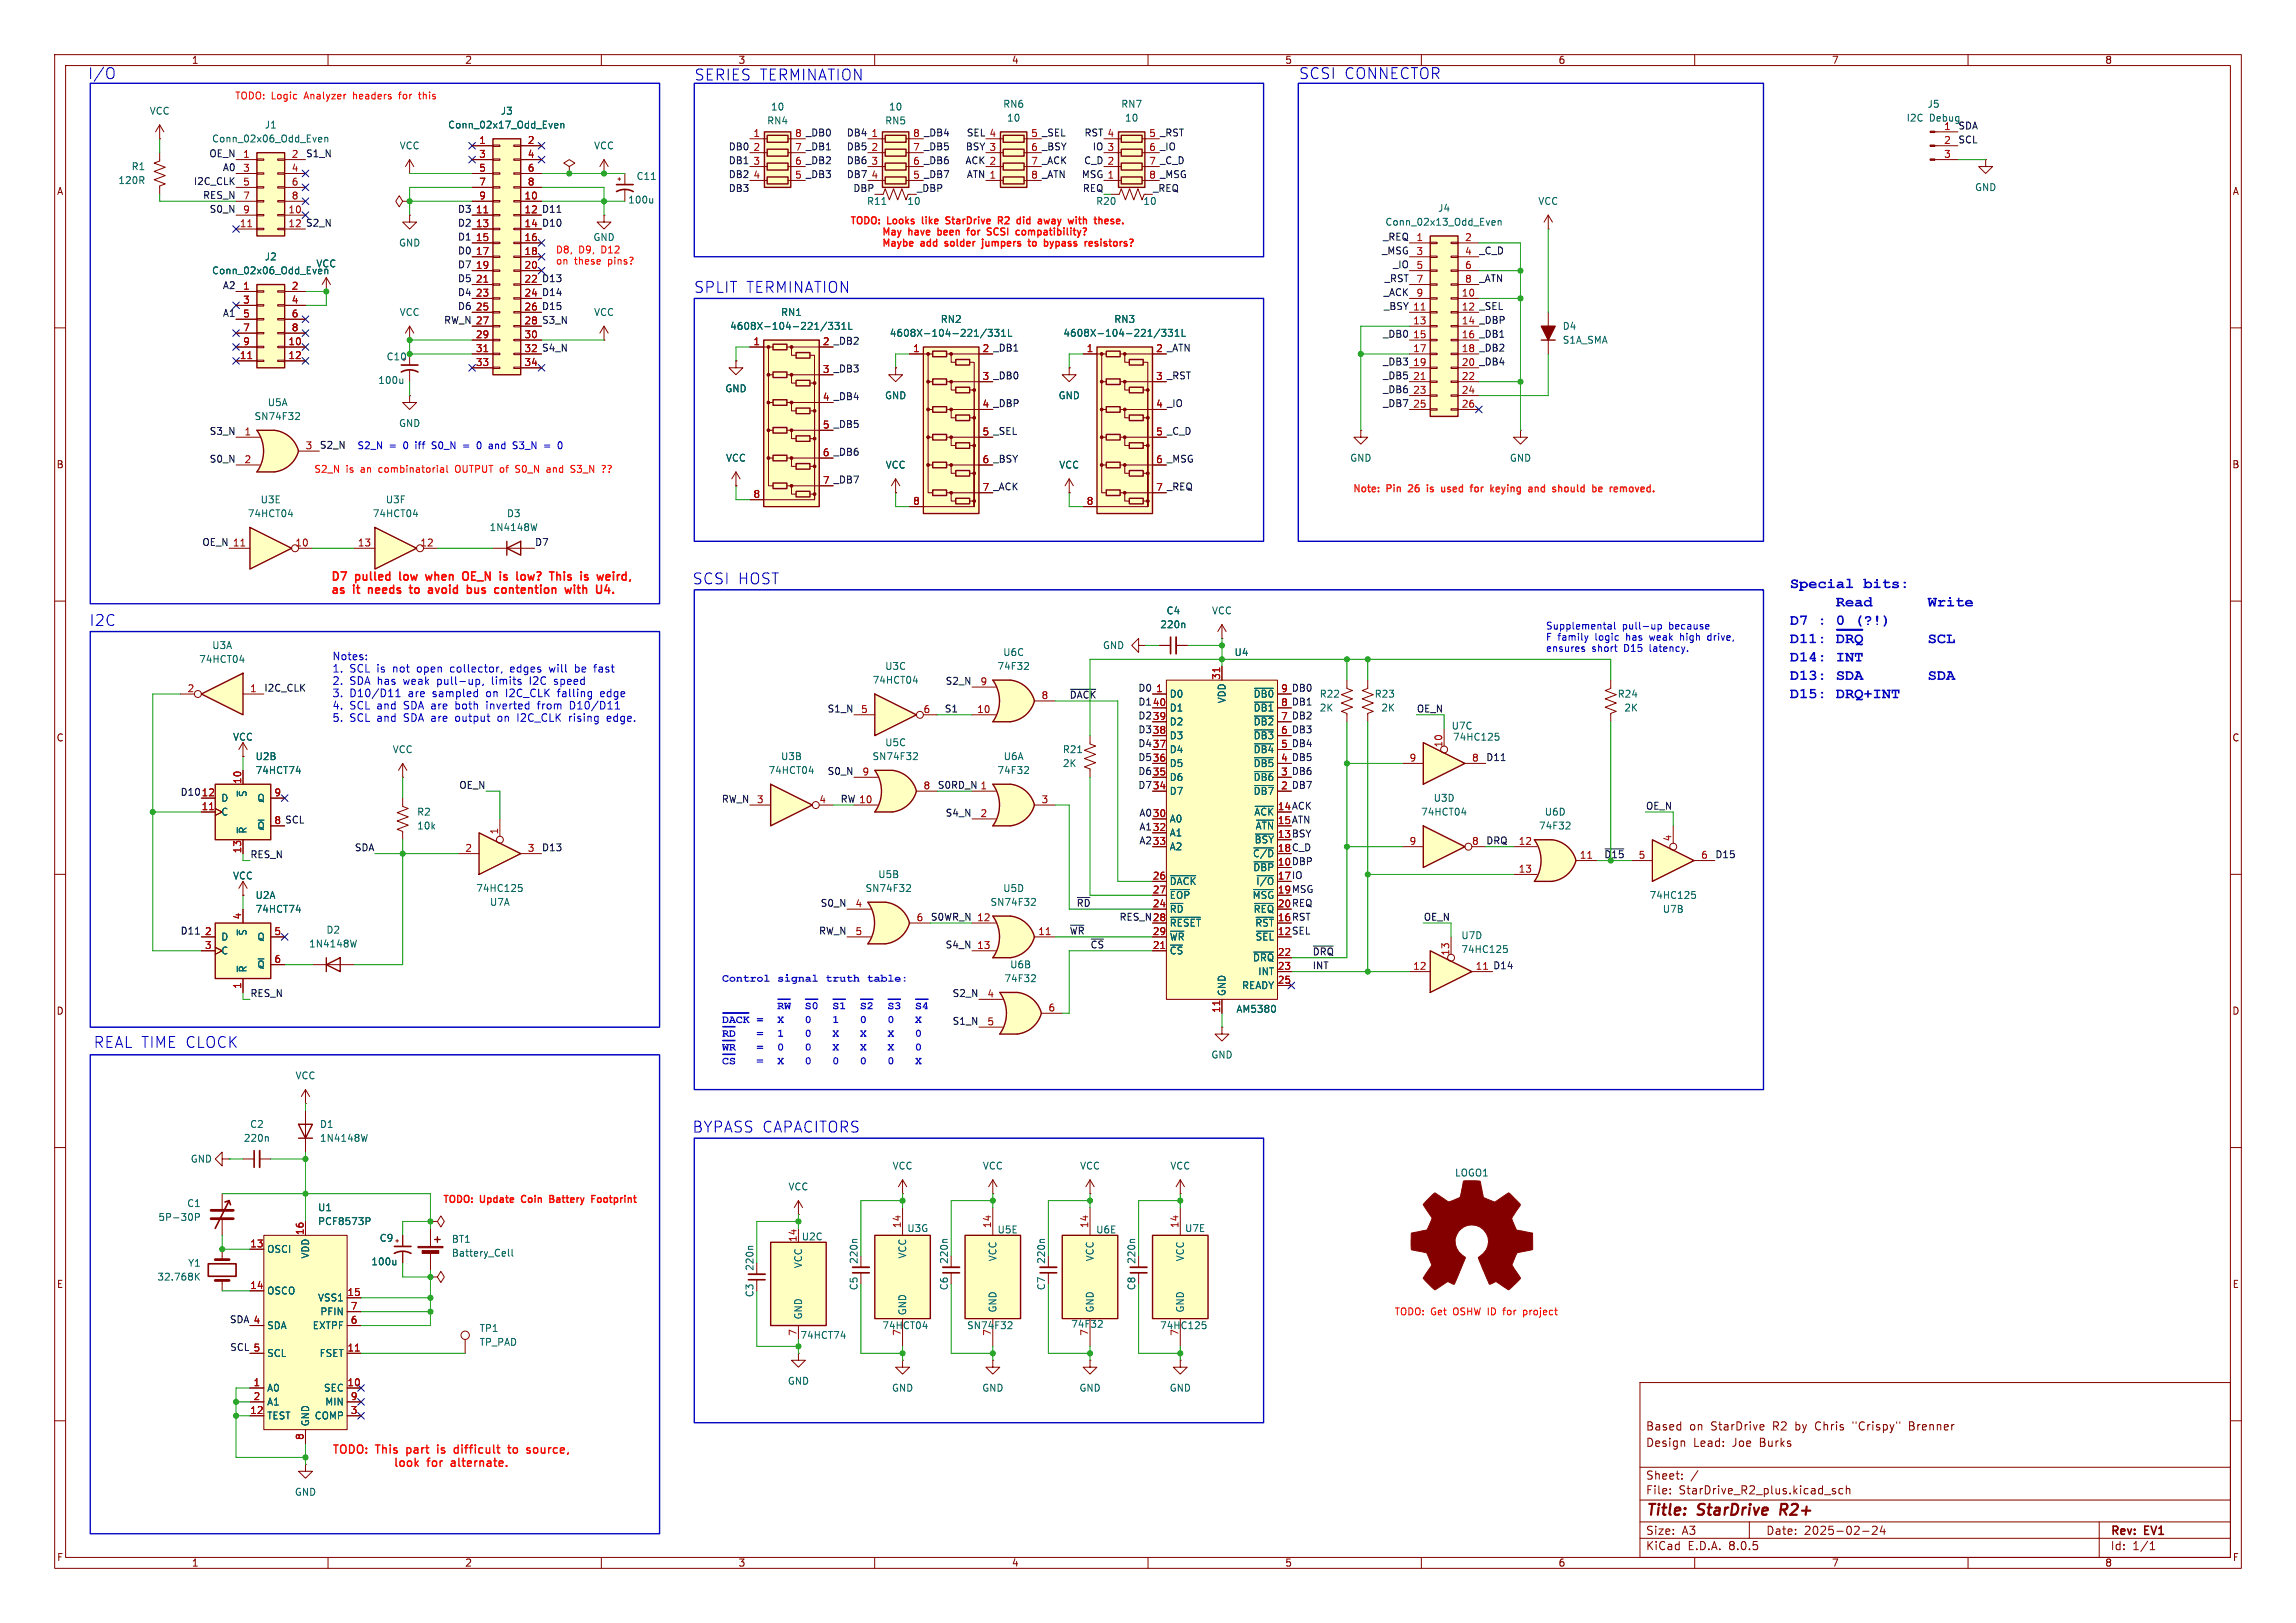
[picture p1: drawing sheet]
<svg xmlns="http://www.w3.org/2000/svg" width="420mm" height="297mm" viewBox="0 0 420 297" stroke-linecap="round" stroke-linejoin="round" font-family="sans-serif">
<defs><g id="words">
<g font-size="2.8" fill="#0000c2">
<text x="16" y="14.7">I/O</text>
<text x="127" y="14.9">SERIES TERMINATION</text>
<text x="237.5" y="14.7">SCSI CONNECTOR</text>
<text x="126.9" y="53.8">SPLIT TERMINATION</text>
<text x="126.6" y="107.2">SCSI HOST</text>
<text x="327.4" y="108.4">Special</text>
<text x="335.8" y="111.8">Read</text>
<text x="340.9" y="108.4">bits:</text>
<text x="352.6" y="111.8">Write</text>
<text x="16.3" y="114.8">I2C</text>
<text x="327.4" y="115.1">D7 :</text>
<text x="327.4" y="118.5">D11:</text>
<text x="335.8" y="115.1">0 (?!)</text>
<text x="352.6" y="118.5">SCL</text>
<text x="327.4" y="121.8">D14:</text>
<text x="327.4" y="125.2">D13:</text>
<text x="335.8" y="121.8">INT</text>
<text x="335.8" y="125.2">SDA</text>
<text x="352.6" y="125.2">SDA</text>
<text x="327.4" y="128.6">D15:</text>
<text x="335.8" y="128.6">DRQ+INT</text>
<text x="17" y="192">REAL TIME CLOCK</text>
<text x="126.6" y="207.5">BYPASS CAPACITORS</text>
</g>
<g font-size="2.8" fill="#840000">
<text x="301" y="277.9">Title:</text>
<text x="310.6" y="277.9">StarDrive</text>
<text x="326.5" y="277.9">R2+</text>
</g>
<g font-size="2.1" fill="#ff0600">
<text x="60.5" y="106.7">D7</text>
<text x="65.1" y="106.7">pulled</text>
<text x="73.8" y="106.7">low</text>
<text x="79.3" y="106.7">when</text>
<text x="86.6" y="106.7">OE_N</text>
<text x="94" y="106.7">is</text>
<text x="97.6" y="106.7">low?</text>
<text x="104.4" y="106.7">This</text>
<text x="110.5" y="106.7">is</text>
<text x="114.2" y="106.7">weird,</text>
<text x="60.5" y="109.1">as</text>
<text x="64.8" y="109.1">it</text>
<text x="68.1" y="109.1">needs</text>
<text x="76.3" y="109.1">to</text>
<text x="80.3" y="109.1">avoid</text>
<text x="88" y="109.1">bus</text>
<text x="93.6" y="109.1">contention</text>
<text x="107.2" y="109.1">with</text>
<text x="60.6" y="266.4">TODO: This</text>
<text x="71.9" y="268.8">look</text>
<text x="74.8" y="266.4">part</text>
<text x="78.2" y="268.8">for</text>
<text x="80.9" y="266.4">is</text>
<text x="82.9" y="268.8">alternate.</text>
<text x="84.4" y="266.4">difficult</text>
<text x="94.8" y="266.4">to</text>
<text x="98.6" y="266.4">source,</text>
</g>
<g font-size="2.1" fill="#0000c2">
<text x="132.1" y="180.2">Control</text>
<text x="142.2" y="185.3">~{RW}</text>
<text x="142.2" y="180.2">signal</text>
<text x="151" y="180.2">truth</text>
<text x="158.5" y="180.2">table:</text>
<text x="132.1" y="187.8">~{DACK} X</text>
<text x="132.1" y="190.3">~{RD} =</text>
<text x="138.4" y="187.8">=</text>
<text x="142.2" y="190.3">1</text>
<text x="147.2" y="190.3">0</text>
<text x="147.2" y="187.8">0</text>
<text x="152.2" y="190.3">X</text>
<text x="152.2" y="187.8">1</text>
<text x="157.3" y="190.3">X</text>
<text x="157.3" y="187.8">0</text>
<text x="162.3" y="190.3">X</text>
<text x="162.3" y="187.8">0</text>
<text x="167.4" y="190.3">0</text>
<text x="167.4" y="187.8">X</text>
<text x="132.1" y="192.8">~{WR}=</text>
<text x="132.1" y="195.3">~{CS} =</text>
<text x="142.2" y="192.8">0</text>
<text x="142.2" y="195.3">X</text>
<text x="147.2" y="192.8">0</text>
<text x="147.2" y="195.3">0</text>
<text x="152.2" y="192.8">X</text>
<text x="152.2" y="195.3">0</text>
<text x="157.3" y="192.8">X</text>
<text x="157.3" y="195.3">0</text>
<text x="162.3" y="192.8">X</text>
<text x="162.3" y="195.3">0</text>
<text x="167.4" y="192.8">0</text>
<text x="167.4" y="195.3">X</text>
</g>
<g font-size="2.1" fill="#840000">
<text x="301" y="262">Based</text>
<text x="309" y="262">on</text>
<text x="313" y="262">StarDrive</text>
<text x="324.5" y="262">R2</text>
<text x="328.7" y="262">by</text>
<text x="332.5" y="262">Chris</text>
<text x="339.5" y="262">&quot;Crispy&quot;</text>
<text x="349.9" y="262">Brenner</text>
<text x="301" y="265">Design</text>
<text x="309.7" y="265">Lead:</text>
<text x="316.9" y="265">Joe</text>
<text x="322" y="265">Burks</text>
<text x="301" y="273.7">File:</text>
<text x="301" y="271">Sheet:</text>
<text x="307.1" y="273.7">StarDrive_R2_plus.kicad_sch</text>
<text x="301" y="281.1">Size:</text>
<text x="307.6" y="281.1">A3</text>
<text x="323" y="281.1">Date:</text>
<text x="330" y="281.1">2025-02-24</text>
<text x="386" y="281.3">Rev:</text>
<text x="392.4" y="281.3">EV1</text>
<text x="301" y="283.9">KiCad</text>
<text x="308.7" y="283.9">E.D.A.</text>
<text x="316.3" y="283.9">8.0.5</text>
<text x="386" y="283.9">Id:</text>
<text x="390.1" y="283.9">1/1</text>
</g>
<g font-size="1.9" fill="#0000c2">
<text x="60.7" y="121">Notes:</text>
<text x="60.7" y="123.3">1.</text>
<text x="60.7" y="125.5">2.</text>
<text x="63.9" y="123.3">SCL is</text>
<text x="63.9" y="125.5">SDA has</text>
<text x="72.1" y="123.3">not</text>
<text x="74" y="125.5">weak</text>
<text x="76.7" y="123.3">open</text>
<text x="80.3" y="125.5">pull-up,</text>
<text x="82.9" y="123.3">collector,</text>
<text x="90.5" y="125.5">limits</text>
<text x="94.1" y="123.3">edges</text>
<text x="97.6" y="125.5">I2C</text>
<text x="101.4" y="123.3">will</text>
<text x="102.3" y="125.5">speed</text>
<text x="106.3" y="123.3">be</text>
<text x="110" y="123.3">fast</text>
<text x="60.7" y="127.8">3.</text>
<text x="60.7" y="130">4.</text>
<text x="63.9" y="127.8">D10/D11</text>
<text x="63.9" y="130">SCL and</text>
<text x="74.1" y="130">SDA are</text>
<text x="74.8" y="127.8">are</text>
<text x="79.4" y="127.8">sampled</text>
<text x="83.9" y="130">both</text>
<text x="89.3" y="127.8">on</text>
<text x="89.7" y="130">inverted</text>
<text x="93.1" y="127.8">I2C_CLK</text>
<text x="99.3" y="130">from</text>
<text x="102.8" y="127.8">falling</text>
<text x="105.3" y="130">D10/D11</text>
<text x="110.7" y="127.8">edge</text>
<text x="60.7" y="132.3">5.</text>
<text x="63.9" y="132.3">SCL and</text>
<text x="74.1" y="132.3">SDA are</text>
<text x="83.9" y="132.3">output</text>
<text x="91.8" y="132.3">on</text>
<text x="95.5" y="132.3">I2C_CLK</text>
<text x="105.2" y="132.3">rising</text>
<text x="112.3" y="132.3">edge.</text>
</g>
<g font-size="1.8" fill="#840000">
<text x="35" y="11.9">1</text>
<text x="85" y="11.9">2</text>
<text x="135" y="11.9">3</text>
<text x="185" y="11.9">4</text>
<text x="235" y="11.9">5</text>
<text x="285" y="11.9">6</text>
<text x="335" y="11.9">7</text>
<text x="385" y="11.9">8</text>
<text x="10.3" y="35.9">A</text>
<text x="408.3" y="35.9">A</text>
<text x="150.4" y="63.2">2 _DB2</text>
<text x="179.6" y="64.5">2 _DB1</text>
<text x="211.4" y="64.5">2 _ATN</text>
<text x="150.4" y="73.4">4 _DB4</text>
<text x="179.6" y="74.7">4 _DBP</text>
<text x="211.4" y="74.7">4 _IO</text>
<text x="10.3" y="85.9">B</text>
<text x="408.2" y="85.9">B</text>
<text x="10.3" y="135.9">C</text>
<text x="408.2" y="135.9">C</text>
<text x="234.2" y="139.4">4 DB5</text>
<text x="233.6" y="148.3">14 ACK</text>
<text x="234.2" y="144.5">2 DB7</text>
<text x="233.6" y="153.4">13 BSY</text>
<text x="233.6" y="150.9">15 ATN</text>
<text x="233.6" y="156">18 C_D</text>
<text x="233.6" y="158.5">10 DBP</text>
<text x="233.6" y="161">17 IO</text>
<text x="233.6" y="163.6">19 MSG</text>
<text x="233.6" y="166.1">20 REQ</text>
<text x="233.6" y="171.2">12 SEL</text>
<text x="233.6" y="168.7">16 RST</text>
<text x="10.3" y="185.9">D</text>
<text x="408.2" y="185.9">D</text>
<text x="10.3" y="235.9">E</text>
<text x="408.3" y="235.9">E</text>
<text x="10.3" y="285.9">F</text>
<text x="35" y="286.9">1</text>
<text x="85" y="286.9">2</text>
<text x="135" y="286.9">3</text>
<text x="185" y="286.9">4</text>
<text x="235" y="286.9">5</text>
<text x="285" y="286.9">6</text>
<text x="335" y="286.9">7</text>
<text x="385" y="286.9">8</text>
<text x="408.3" y="285.9">F</text>
</g>
<g font-size="1.8" fill="#006464">
<text x="27.3" y="21.2">VCC</text>
<text x="48.3" y="23.7">J1</text>
<text x="81.9" y="23.7">Conn_02x17_Odd_Even</text>
<text x="91.5" y="21.2">J3</text>
<text x="140.2" y="23">RN4</text>
<text x="140.9" y="20.4">10</text>
<text x="161.8" y="23">RN5</text>
<text x="162.5" y="20.4">10</text>
<text x="183.4" y="19.9">RN6</text>
<text x="184.1" y="22.5">10</text>
<text x="205" y="19.9">RN7</text>
<text x="205.7" y="22.5">10</text>
<text x="348.7" y="22.5">I2C</text>
<text x="352.5" y="19.9">J5</text>
<text x="352.9" y="22.5">Debug</text>
<text x="355.5" y="23.9">1</text>
<text x="38.7" y="26.3">Conn_02x06_Odd_Even</text>
<text x="73" y="27.5">VCC</text>
<text x="108.6" y="27.5">VCC</text>
<text x="21.6" y="33.9">120R</text>
<text x="24" y="31.3">R1</text>
<text x="116.3" y="33.1">C11</text>
<text x="361.2" y="35.2">GND</text>
<text x="114.8" y="37.4">100u</text>
<text x="158.5" y="37.7">R11</text>
<text x="165.9" y="37.7">10</text>
<text x="200.4" y="37.7">R20</text>
<text x="209.1" y="37.7">10</text>
<text x="253.3" y="41.5">Conn_02x13_Odd_Even</text>
<text x="263" y="39">J4</text>
<text x="281.3" y="37.7">VCC</text>
<text x="48.3" y="47.9">J2</text>
<text x="72.9" y="45.3">GND</text>
<text x="108.5" y="44.3">GND</text>
<text x="38.7" y="50.4">Conn_02x06_Odd_Even</text>
<text x="57.8" y="49.1">VCC</text>
<text x="73" y="58">VCC</text>
<text x="108.6" y="58">VCC</text>
<text x="142.8" y="58">RN1</text>
<text x="172" y="59.3">RN2</text>
<text x="203.7" y="59.3">RN3</text>
<text x="133.5" y="60.6">4608X-104-221/331L</text>
<text x="162.7" y="61.8">4608X-104-221/331L</text>
<text x="194.4" y="61.8">4608X-104-221/331L</text>
<text x="285.8" y="60.6">D4</text>
<text x="285.8" y="63.1">S1A_SMA</text>
<text x="69.1" y="70.5">100u</text>
<text x="70.6" y="66.1">C10</text>
<text x="132.6" y="72">GND</text>
<text x="46.5" y="77.1">SN74F32</text>
<text x="48.9" y="74.5">U5A</text>
<text x="161.8" y="73.3">GND</text>
<text x="193.5" y="73.3">GND</text>
<text x="72.9" y="78.3">GND</text>
<text x="132.7" y="84.7">VCC</text>
<text x="161.9" y="86">VCC</text>
<text x="193.7" y="86">VCC</text>
<text x="246.9" y="84.7">GND</text>
<text x="276.1" y="84.7">GND</text>
<text x="45.2" y="94.8">74HCT04</text>
<text x="47.6" y="92.3">U3E</text>
<text x="68.1" y="94.8">74HCT04</text>
<text x="70.5" y="92.3">U3F</text>
<text x="92.6" y="94.8">D3</text>
<text x="89.5" y="97.4">1N4148W</text>
<text x="213.3" y="112.6">C4</text>
<text x="221.6" y="112.6">VCC</text>
<text x="38.7" y="119">U3A</text>
<text x="201.7" y="119">GND</text>
<text x="212.1" y="115.2">220n</text>
<text x="36.3" y="121.5">74HCT04</text>
<text x="159.5" y="125.3">74HCT04</text>
<text x="161.8" y="122.8">U3C</text>
<text x="182.4" y="122.8">74F32</text>
<text x="183.4" y="120.2">U6C</text>
<text x="225.7" y="120.2">U4</text>
<text x="213.9" y="127.9">D0</text>
<text x="213.9" y="130.4">D1</text>
<text x="224.4" y="128.8" transform="rotate(-90 224.4 128.8)">VDD</text>
<text x="229.2" y="130.4">~{DB1}</text>
<text x="229.2" y="127.9">~{DB0}</text>
<text x="241.3" y="130.4">2K</text>
<text x="241.3" y="127.9">R22</text>
<text x="251.4" y="127.9">R23</text>
<text x="252.6" y="130.4">2K</text>
<text x="295.8" y="127.9">R24</text>
<text x="297" y="130.4">2K</text>
<text x="42.5" y="135.7">VCC</text>
<text x="161.8" y="136.8">U5C</text>
<text x="213.9" y="135.5">D3</text>
<text x="213.9" y="132.9">D2</text>
<text x="229.2" y="135.5">~{DB3}</text>
<text x="229.2" y="132.9">~{DB2}</text>
<text x="265.4" y="133.7">U7C</text>
<text x="265.7" y="135.7">74HC125</text>
<text x="46.7" y="139.3">U2B</text>
<text x="46.7" y="141.8">74HCT74</text>
<text x="71.7" y="138">VCC</text>
<text x="140.5" y="141.8">74HCT04</text>
<text x="142.8" y="139.3">U3B</text>
<text x="159.5" y="139.3">SN74F32</text>
<text x="182.4" y="141.8">74F32</text>
<text x="183.5" y="139.3">U6A</text>
<text x="194.3" y="140.6">2K</text>
<text x="194.3" y="138">R21</text>
<text x="213.9" y="143.1">D6</text>
<text x="213.9" y="140.6">D5</text>
<text x="213.9" y="138">D4</text>
<text x="229.2" y="143.1">~{DB6}</text>
<text x="229.2" y="140.6">~{DB5}</text>
<text x="229.2" y="138">~{DB4}</text>
<text x="40.4" y="149.5">C</text>
<text x="40.4" y="146.9">D</text>
<text x="45.3" y="145.9" transform="rotate(-90 45.3 145.9)">~{S}</text>
<text x="47" y="146.9">Q</text>
<text x="76.2" y="149.5">R2</text>
<text x="213.9" y="145.6">D7</text>
<text x="229.2" y="145.6">~{DB7}</text>
<text x="229.3" y="149.5">~{ACK}</text>
<text x="259.9" y="149.5">74HCT04</text>
<text x="262.2" y="146.9">U3D</text>
<text x="282.5" y="149.5">U6D</text>
<text x="45.3" y="152.7" transform="rotate(-90 45.3 152.7)">~{R}</text>
<text x="47" y="152">~{Q}</text>
<text x="76.2" y="152">10k</text>
<text x="213.9" y="150.7">A0</text>
<text x="213.9" y="153.3">A1</text>
<text x="213.9" y="155.8">A2</text>
<text x="229.4" y="154.5">~{BSY}</text>
<text x="229.6" y="152">~{ATN}</text>
<text x="281.4" y="152">74F32</text>
<text x="42.5" y="161.1">VCC</text>
<text x="160.6" y="160.9">U5B</text>
<text x="229.1" y="157.1">~{C/D}</text>
<text x="229.2" y="159.6">~{DBP}</text>
<text x="46.7" y="164.7">U2A</text>
<text x="46.7" y="167.2">74HCT74</text>
<text x="87" y="163.4">74HC125</text>
<text x="89.5" y="166">U7A</text>
<text x="158.2" y="163.4">SN74F32</text>
<text x="181.1" y="166">SN74F32</text>
<text x="183.4" y="163.4">U5D</text>
<text x="213.9" y="167.2">~{RD}</text>
<text x="213.9" y="162.2">~{DACK}</text>
<text x="213.9" y="164.7">~{EOP}</text>
<text x="229" y="164.7">~{MSG}</text>
<text x="229.2" y="167.2">~{REQ}</text>
<text x="229.7" y="162.2">~{I/O}</text>
<text x="301.6" y="164.7">74HC125</text>
<text x="304.1" y="167.2">U7B</text>
<text x="40.4" y="172.3">D</text>
<text x="45.3" y="171.3" transform="rotate(-90 45.3 171.3)">~{S}</text>
<text x="47" y="172.3">Q</text>
<text x="56.4" y="173.6">1N4148W</text>
<text x="59.6" y="171">D2</text>
<text x="213.9" y="169.8">~{RESET}</text>
<text x="213.9" y="172.3">~{WR}</text>
<text x="229.5" y="169.8">~{RST}</text>
<text x="229.6" y="172.3">~{SEL}</text>
<text x="267.2" y="172.1">U7D</text>
<text x="40.4" y="174.9">C</text>
<text x="45.3" y="178.1" transform="rotate(-90 45.3 178.1)">~{R}</text>
<text x="47" y="177.4">~{Q}</text>
<text x="183.6" y="179.9">74F32</text>
<text x="184.7" y="177.4">U6B</text>
<text x="213.9" y="174.9">~{CS}</text>
<text x="229.1" y="176.1">~{DRQ}</text>
<text x="230.1" y="178.7">INT</text>
<text x="267.2" y="174.6">74HC125</text>
<text x="224.4" y="182.4" transform="rotate(-90 224.4 182.4)">GND</text>
<text x="226.1" y="185.5">AM5380</text>
<text x="227.1" y="181.2">READY</text>
<text x="54" y="197.7">VCC</text>
<text x="221.5" y="193.9">GND</text>
<text x="44.5" y="209.1">220n</text>
<text x="45.7" y="206.6">C2</text>
<text x="58.4" y="206.6">D1</text>
<text x="58.4" y="209.1">1N4148W</text>
<text x="34.8" y="213">GND</text>
<text x="163.2" y="214.2">VCC</text>
<text x="179.7" y="214.2">VCC</text>
<text x="197.5" y="214.2">VCC</text>
<text x="214" y="214.2">VCC</text>
<text x="266.1" y="215.5">LOGO1</text>
<text x="34.1" y="221.1">C1</text>
<text x="58.1" y="221.8">U1</text>
<text x="144.1" y="218">VCC</text>
<text x="28.9" y="223.6">5P-30P</text>
<text x="58.1" y="224.4">PCF8573P</text>
<text x="69.4" y="227.4">C9</text>
<text x="82.6" y="227.6">BT1</text>
<text x="146.6" y="227.2">U2C</text>
<text x="165.9" y="225.7">U3G</text>
<text x="182.4" y="225.9">U5E</text>
<text x="200.4" y="225.9">U6E</text>
<text x="216.7" y="225.7">U7E</text>
<text x="34.3" y="232">Y1</text>
<text x="48.8" y="229.5">OSCI</text>
<text x="56.7" y="230.4" transform="rotate(-90 56.7 230.4)">VDD</text>
<text x="67.8" y="231.7">100u</text>
<text x="82.6" y="230.2">Battery_Cell</text>
<text x="138" y="232.7" transform="rotate(-90 138 232.7)">220n</text>
<text x="146.9" y="232.2" transform="rotate(-90 146.9 232.2)">VCC</text>
<text x="157.1" y="231.4" transform="rotate(-90 157.1 231.4)">220n</text>
<text x="166" y="230.4" transform="rotate(-90 166 230.4)">VCC</text>
<text x="173.6" y="231.4" transform="rotate(-90 173.6 231.4)">220n</text>
<text x="182.5" y="230.9" transform="rotate(-90 182.5 230.9)">VCC</text>
<text x="191.4" y="231.4" transform="rotate(-90 191.4 231.4)">220n</text>
<text x="200.3" y="230.9" transform="rotate(-90 200.3 230.9)">VCC</text>
<text x="207.9" y="231.4" transform="rotate(-90 207.9 231.4)">220n</text>
<text x="216.8" y="230.9" transform="rotate(-90 216.8 230.9)">VCC</text>
<text x="28.7" y="234.5">32.768K</text>
<text x="48.8" y="237.1">OSCO</text>
<text x="58.1" y="238.4">VSS1</text>
<text x="138" y="237.5" transform="rotate(-90 138 237.5)">C3</text>
<text x="157.1" y="236.2" transform="rotate(-90 157.1 236.2)">C5</text>
<text x="173.6" y="236.2" transform="rotate(-90 173.6 236.2)">C6</text>
<text x="191.4" y="236.2" transform="rotate(-90 191.4 236.2)">C7</text>
<text x="207.9" y="236.2" transform="rotate(-90 207.9 236.2)">C8</text>
<text x="48.8" y="243.4">SDA</text>
<text x="57.1" y="243.4">EXTPF</text>
<text x="58.5" y="240.9">PFIN</text>
<text x="87.6" y="243.9">TP1</text>
<text x="146.3" y="245.2">74HCT74</text>
<text x="146.9" y="241.6" transform="rotate(-90 146.9 241.6)">GND</text>
<text x="161.3" y="243.4">74HCT04</text>
<text x="166" y="240.8" transform="rotate(-90 166 240.8)">GND</text>
<text x="176.8" y="243.4">SN74F32</text>
<text x="182.5" y="240.3" transform="rotate(-90 182.5 240.3)">GND</text>
<text x="195.8" y="243.2">74F32</text>
<text x="200.3" y="240.3" transform="rotate(-90 200.3 240.3)">GND</text>
<text x="212.1" y="243.4">74HC125</text>
<text x="216.8" y="240.3" transform="rotate(-90 216.8 240.3)">GND</text>
<text x="48.8" y="248.5">SCL</text>
<text x="58.4" y="248.5">FSET</text>
<text x="87.6" y="246.5">TP_PAD</text>
<text x="48.8" y="254.9">A0</text>
<text x="48.8" y="257.4">A1</text>
<text x="59.2" y="254.9">SEC</text>
<text x="59.4" y="257.4">MIN</text>
<text x="144" y="253.6">GND</text>
<text x="163.1" y="254.9">GND</text>
<text x="179.6" y="254.9">GND</text>
<text x="197.4" y="254.9">GND</text>
<text x="213.9" y="254.9">GND</text>
<text x="48.8" y="259.9">TEST</text>
<text x="56.7" y="261.1" transform="rotate(-90 56.7 261.1)">GND</text>
<text x="57.5" y="259.9">COMP</text>
<text x="53.8" y="273.9">GND</text>
</g>
<g font-size="1.8" fill="#ff0600">
<text x="42.9" y="18.4">TODO: Logic</text>
<text x="55.8" y="18.4">Analyzer</text>
<text x="64.9" y="18.4">headers</text>
<text x="73.5" y="18.4">for</text>
<text x="77.3" y="18.4">this</text>
<text x="155.4" y="41.4">TODO:</text>
<text x="162.4" y="41.4">Looks</text>
<text x="169.3" y="41.4">like</text>
<text x="174.1" y="41.4">StarDrive</text>
<text x="184.2" y="41.4">R2</text>
<text x="188.2" y="41.4">did</text>
<text x="192.5" y="41.4">away</text>
<text x="198.6" y="41.4">with</text>
<text x="203.9" y="41.4">these.</text>
<text x="101.6" y="46.6">D8,</text>
<text x="105.9" y="46.6">D9,</text>
<text x="110.1" y="46.6">D12</text>
<text x="164.3" y="43.4">May</text>
<text x="164.3" y="45.5">Maybe</text>
<text x="169.3" y="43.4">have</text>
<text x="171.6" y="45.5">add</text>
<text x="175.2" y="43.4">been</text>
<text x="176.5" y="45.5">solder</text>
<text x="181.1" y="43.4">for</text>
<text x="183.8" y="45.5">jumpers</text>
<text x="185.3" y="43.4">SCSI</text>
<text x="191" y="43.4">compatibility?</text>
<text x="192.8" y="45.5">to</text>
<text x="196.2" y="45.5">bypass</text>
<text x="204.1" y="45.5">resistors?</text>
<text x="101.6" y="48.6">on</text>
<text x="105.1" y="48.6">these</text>
<text x="111.3" y="48.6">pins?</text>
<text x="57.4" y="86.7">S2_N</text>
<text x="63.3" y="86.7">is</text>
<text x="66.1" y="86.7">an</text>
<text x="69.6" y="86.7">combinatorial</text>
<text x="83.8" y="86.7">OUTPUT of</text>
<text x="95.2" y="86.7">S0_N</text>
<text x="101.1" y="86.7">and</text>
<text x="105.7" y="86.7">S3_N</text>
<text x="111.6" y="86.7">??</text>
<text x="80.9" y="220.5">TODO:</text>
<text x="87.8" y="220.5">Update</text>
<text x="95.9" y="220.5">Coin</text>
<text x="101.6" y="220.5">Battery</text>
<text x="109.7" y="220.5">Footprint</text>
<text x="255" y="240.9">TODO: Get</text>
<text x="265.9" y="240.9">OSHW ID</text>
<text x="275.5" y="240.9">for</text>
<text x="279.3" y="240.9">project</text>
</g>
<g font-size="1.8" fill="#0f0f0f">
<text x="358.1" y="23.8">SDA</text>
<text x="38.2" y="28.9">OE_N</text>
<text x="55.9" y="28.9">S1_N</text>
<text x="133.2" y="27.6">DB0</text>
<text x="145.3" y="27.7">7 _DB1</text>
<text x="145.3" y="25.1">8 _DB0</text>
<text x="154.8" y="25">DB4</text>
<text x="154.8" y="27.6">DB5</text>
<text x="166.9" y="27.7">7 _DB5</text>
<text x="166.9" y="25.1">8 _DB4</text>
<text x="176.6" y="27.6">BSY 3</text>
<text x="176.8" y="25">SEL 4</text>
<text x="188.5" y="25.1">5 _SEL</text>
<text x="188.5" y="27.7">6 _BSY</text>
<text x="198.3" y="25">RST 4</text>
<text x="199.8" y="27.6">IO 3</text>
<text x="210.1" y="25.1">5 _RST</text>
<text x="210.1" y="27.7">6 _IO</text>
<text x="358.1" y="26.3">SCL</text>
<text x="35.4" y="33.9">I2C_CLK</text>
<text x="40.7" y="31.4">A0</text>
<text x="133.2" y="30.1">DB1</text>
<text x="133.2" y="32.7">DB2</text>
<text x="133.2" y="35.2">DB3</text>
<text x="145.3" y="32.8">5 _DB3</text>
<text x="145.3" y="30.2">6 _DB2</text>
<text x="154.8" y="32.7">DB7</text>
<text x="154.8" y="30.1">DB6</text>
<text x="156" y="35.2">DBP</text>
<text x="166.9" y="32.8">5 _DB7</text>
<text x="166.9" y="30.2">6 _DB6</text>
<text x="167.6" y="35.2">_DBP</text>
<text x="176.5" y="30.1">ACK 2</text>
<text x="176.8" y="32.7">ATN 1</text>
<text x="188.5" y="30.2">7 _ACK</text>
<text x="188.5" y="32.8">8 _ATN</text>
<text x="197.8" y="32.7">MSG 1</text>
<text x="198" y="35.2">REQ</text>
<text x="198.2" y="30.1">C_D 2</text>
<text x="210.1" y="30.2">7 _C_D</text>
<text x="210.1" y="32.8">8 _MSG</text>
<text x="210.8" y="35.2">_REQ</text>
<text x="37.1" y="36.5">RES_N</text>
<text x="38.2" y="39">S0_N</text>
<text x="55.9" y="41.6">S2_N</text>
<text x="83.7" y="41.6">D2</text>
<text x="83.7" y="39">D3</text>
<text x="99.1" y="39">D11</text>
<text x="99.1" y="41.6">D10</text>
<text x="83.7" y="44.1">D1</text>
<text x="83.7" y="46.6">D0</text>
<text x="252.7" y="46.6">_MSG</text>
<text x="252.9" y="44.1">_REQ</text>
<text x="270.5" y="46.6">_C_D</text>
<text x="40.7" y="53">A2</text>
<text x="83.7" y="51.7">D5</text>
<text x="83.7" y="49.2">D7</text>
<text x="99.1" y="51.7">D13</text>
<text x="253.2" y="51.7">_RST</text>
<text x="254.7" y="49.2">_IO</text>
<text x="270.5" y="51.7">_ATN</text>
<text x="40.7" y="58.1">A1</text>
<text x="81.1" y="59.3">RW_N 27</text>
<text x="83.7" y="54.3">D4</text>
<text x="83.7" y="56.8">D6</text>
<text x="99.1" y="54.3">D14</text>
<text x="99.1" y="56.8">D15</text>
<text x="99.1" y="59.3">S3_N</text>
<text x="253" y="54.3">_ACK</text>
<text x="253.1" y="56.8">_BSY 11</text>
<text x="270.5" y="59.3">_DBP</text>
<text x="270.5" y="56.8">_SEL</text>
<text x="99.1" y="64.4">S4_N</text>
<text x="252.9" y="61.9">_DB0</text>
<text x="270.5" y="64.4">_DB2</text>
<text x="270.5" y="61.9">_DB1</text>
<text x="150.4" y="68.3">3 _DB3</text>
<text x="179.6" y="69.6">3 _DB0</text>
<text x="211.4" y="69.6">3 _RST</text>
<text x="252.9" y="69.5">_DB5</text>
<text x="252.9" y="67">_DB3</text>
<text x="270.5" y="67">_DB4</text>
<text x="252.9" y="74.6">_DB7</text>
<text x="252.9" y="72">_DB6</text>
<text x="38.3" y="79.7">S3_N</text>
<text x="58.4" y="82.2">S2_N</text>
<text x="150.4" y="78.5">5 _DB5</text>
<text x="150.4" y="83.6">6 _DB6</text>
<text x="179.6" y="79.8">5 _SEL</text>
<text x="211.4" y="79.8">5 _C_D</text>
<text x="38.3" y="84.7">S0_N</text>
<text x="150.4" y="88.6">7 _DB7</text>
<text x="179.6" y="84.8">6 _BSY</text>
<text x="179.6" y="89.9">7 _ACK</text>
<text x="211.4" y="84.8">6 _MSG</text>
<text x="211.4" y="89.9">7 _REQ</text>
<text x="36.9" y="100">OE_N 11</text>
<text x="97.8" y="100">D7</text>
<text x="172.9" y="125.4">S2_N</text>
<text x="48.3" y="126.7">I2C_CLK</text>
<text x="151.3" y="130.5">S1_N</text>
<text x="172.7" y="130.5">S1</text>
<text x="195.6" y="127.9">~{DACK}</text>
<text x="208.1" y="131.7">D2</text>
<text x="208.1" y="129.2">D1</text>
<text x="208.1" y="126.7">D0</text>
<text x="234.2" y="131.8">7 DB2</text>
<text x="234.2" y="129.3">8 DB1</text>
<text x="234.2" y="126.7">9 DB0</text>
<text x="259.1" y="130.5">OE_N</text>
<text x="208.1" y="136.8">D4</text>
<text x="208.1" y="134.3">D3</text>
<text x="234.2" y="136.9">5 DB4</text>
<text x="234.2" y="134.4">6 DB3</text>
<text x="151.3" y="141.9">S0_N</text>
<text x="208.1" y="139.4">D5</text>
<text x="208.1" y="141.9">D6</text>
<text x="234.2" y="142">3 DB6</text>
<text x="271.8" y="139.4">D11</text>
<text x="32.9" y="145.7">D10</text>
<text x="83.9" y="144.4">OE_N</text>
<text x="131.9" y="147">RW_N 3</text>
<text x="153.7" y="147">RW 10</text>
<text x="171.4" y="144.4">S0RD_N 1</text>
<text x="172.9" y="149.5">S4_N</text>
<text x="208.1" y="144.4">D7</text>
<text x="208.3" y="149.5">A030</text>
<text x="301" y="148.2">OE_N</text>
<text x="50.1" y="150.9">8 SCL</text>
<text x="64.8" y="155.9">SDA</text>
<text x="99.1" y="155.9">D13</text>
<text x="208.3" y="152.1">A132</text>
<text x="208.3" y="154.6">A233</text>
<text x="271.8" y="154.6">DRQ</text>
<text x="45.7" y="157.1">RES_N</text>
<text x="313.7" y="157.1">D15</text>
<text x="150" y="166">S0_N</text>
<text x="196.8" y="166">~{RD}</text>
<text x="32.9" y="171.1">D11</text>
<text x="149.7" y="171.1">RW_N</text>
<text x="170.2" y="168.6">S0WR_N 12</text>
<text x="172.9" y="173.6">S4_N</text>
<text x="195.6" y="171.1">~{WR}</text>
<text x="199.4" y="173.6">~{CS}</text>
<text x="204.7" y="168.6">RES_N28</text>
<text x="260.3" y="168.6">OE_N</text>
<text x="240" y="174.9">~{DRQ}</text>
<text x="240" y="177.5">INT</text>
<text x="273" y="177.5">D14</text>
<text x="45.7" y="182.5">RES_N</text>
<text x="174.1" y="182.5">S2_N</text>
<text x="174.1" y="187.6">S1_N</text>
<text x="41.9" y="242.2">SDA 4</text>
<text x="42" y="247.3">SCL 5</text>
</g>
<g font-size="1.8" fill="#a90000">
<text x="44.4" y="29">1</text>
<text x="53.3" y="29">2</text>
<text x="87.6" y="26.4">1</text>
<text x="87.6" y="29">3</text>
<text x="96.4" y="26.4">2</text>
<text x="96.4" y="29">4</text>
<text x="137.7" y="25.1">1</text>
<text x="137.7" y="27.7">2</text>
<text x="159.3" y="25.1">1</text>
<text x="159.3" y="27.7">2</text>
<text x="355.5" y="26.4">2</text>
<text x="355.5" y="29">3</text>
<text x="44.4" y="31.5">3</text>
<text x="44.4" y="34">5</text>
<text x="53.3" y="31.5">4</text>
<text x="53.3" y="34">6</text>
<text x="87.6" y="31.5">5</text>
<text x="87.6" y="34">7</text>
<text x="96.4" y="31.5">6</text>
<text x="96.4" y="34">8</text>
<text x="137.7" y="30.2">3</text>
<text x="137.7" y="32.8">4</text>
<text x="159.3" y="30.2">3</text>
<text x="159.3" y="32.8">4</text>
<text x="43.8" y="41.7">11</text>
<text x="44.4" y="36.6">7</text>
<text x="44.4" y="39.1">9</text>
<text x="52.7" y="39.1">10</text>
<text x="52.7" y="41.7">12</text>
<text x="53.3" y="36.6">8</text>
<text x="87" y="39.1">11</text>
<text x="87" y="41.7">13</text>
<text x="87.6" y="36.6">9</text>
<text x="95.8" y="36.6">10</text>
<text x="95.8" y="39.1">12</text>
<text x="95.8" y="41.7">14</text>
<text x="87" y="44.2">15</text>
<text x="87" y="46.7">17</text>
<text x="95.8" y="44.2">16</text>
<text x="95.8" y="46.7">18</text>
<text x="259" y="44.2">1</text>
<text x="259" y="46.7">3</text>
<text x="267.9" y="44.2">2</text>
<text x="267.9" y="46.7">4</text>
<text x="44.4" y="53.1">1</text>
<text x="53.3" y="53.1">2</text>
<text x="87" y="49.3">19</text>
<text x="87" y="51.8">21</text>
<text x="95.8" y="49.3">20</text>
<text x="95.8" y="51.8">22</text>
<text x="259" y="49.3">5</text>
<text x="259" y="51.8">7</text>
<text x="267.9" y="49.3">6</text>
<text x="267.9" y="51.8">8</text>
<text x="44.4" y="55.6">3</text>
<text x="44.4" y="58.2">5</text>
<text x="53.3" y="55.6">4</text>
<text x="53.3" y="58.2">6</text>
<text x="87" y="54.4">23</text>
<text x="87" y="56.9">25</text>
<text x="87" y="59.4">27</text>
<text x="95.8" y="54.4">24</text>
<text x="95.8" y="56.9">26</text>
<text x="95.8" y="59.4">28</text>
<text x="258.4" y="59.4">13</text>
<text x="259" y="54.4">9</text>
<text x="267.3" y="54.4">10</text>
<text x="267.3" y="56.9">12</text>
<text x="267.3" y="59.4">14</text>
<text x="43.8" y="65.8">11</text>
<text x="44.4" y="60.7">7</text>
<text x="44.4" y="63.2">9</text>
<text x="52.7" y="63.2">10</text>
<text x="52.7" y="65.8">12</text>
<text x="53.3" y="60.7">8</text>
<text x="87" y="62">29</text>
<text x="87" y="64.5">31</text>
<text x="95.8" y="62">30</text>
<text x="95.8" y="64.5">32</text>
<text x="137.7" y="63.2">1</text>
<text x="150.4" y="63.2">2</text>
<text x="166.9" y="64.5">1</text>
<text x="179.6" y="64.5">2</text>
<text x="198.7" y="64.5">1</text>
<text x="211.4" y="64.5">2</text>
<text x="258.4" y="62">15</text>
<text x="258.4" y="64.5">17</text>
<text x="267.3" y="62">16</text>
<text x="267.3" y="64.5">18</text>
<text x="87" y="67.1">33</text>
<text x="95.8" y="67.1">34</text>
<text x="150.4" y="68.3">3</text>
<text x="179.6" y="69.6">3</text>
<text x="211.4" y="69.6">3</text>
<text x="258.4" y="67.1">19</text>
<text x="258.4" y="69.6">21</text>
<text x="267.3" y="67.1">20</text>
<text x="267.3" y="69.6">22</text>
<text x="150.4" y="73.4">4</text>
<text x="179.6" y="74.7">4</text>
<text x="211.4" y="74.7">4</text>
<text x="258.4" y="72.1">23</text>
<text x="258.4" y="74.7">25</text>
<text x="267.3" y="72.1">24</text>
<text x="267.3" y="74.7">26</text>
<text x="44.6" y="79.8">1</text>
<text x="55.8" y="82.3">3</text>
<text x="150.4" y="78.5">5</text>
<text x="150.4" y="83.6">6</text>
<text x="179.6" y="79.8">5</text>
<text x="211.4" y="79.8">5</text>
<text x="44.6" y="84.8">2</text>
<text x="150.4" y="88.6">7</text>
<text x="179.6" y="84.8">6</text>
<text x="179.6" y="89.9">7</text>
<text x="211.4" y="84.8">6</text>
<text x="211.4" y="89.9">7</text>
<text x="137.7" y="91.2">8</text>
<text x="166.9" y="92.5">8</text>
<text x="198.7" y="92.5">8</text>
<text x="53.9" y="100.1">10</text>
<text x="65.4" y="100.1">13</text>
<text x="76.8" y="100.1">12</text>
<text x="179.3" y="125.5">9</text>
<text x="223.3" y="124.5" transform="rotate(-90 223.3 124.5)">31</text>
<text x="34.2" y="126.7">2</text>
<text x="45.6" y="126.7">1</text>
<text x="157.4" y="130.6">5</text>
<text x="168.8" y="130.6">6</text>
<text x="178.6" y="130.6">10</text>
<text x="190.4" y="128">8</text>
<text x="210.8" y="131.8">39</text>
<text x="210.8" y="129.3">40</text>
<text x="211.4" y="126.7">1</text>
<text x="234.2" y="131.8">7</text>
<text x="234.2" y="129.3">8</text>
<text x="234.2" y="126.7">9</text>
<text x="210.8" y="136.9">37</text>
<text x="210.8" y="134.4">38</text>
<text x="234.2" y="136.9">5</text>
<text x="234.2" y="134.4">6</text>
<text x="263.9" y="136.9" transform="rotate(-90 263.9 136.9)">10</text>
<text x="44.2" y="143.6" transform="rotate(-90 44.2 143.6)">10</text>
<text x="157.7" y="142">9</text>
<text x="210.8" y="142">35</text>
<text x="210.8" y="139.4">36</text>
<text x="234.2" y="142">3</text>
<text x="234.2" y="139.4">4</text>
<text x="257.7" y="139.4">9</text>
<text x="269.2" y="139.4">8</text>
<text x="36.8" y="148.3">11</text>
<text x="36.8" y="145.8">12</text>
<text x="50.1" y="145.8">9</text>
<text x="149.8" y="147.1">4</text>
<text x="168.8" y="144.5">8</text>
<text x="179.3" y="149.6">2</text>
<text x="190.4" y="147.1">3</text>
<text x="210.8" y="144.5">34</text>
<text x="210.8" y="149.6">30</text>
<text x="233.6" y="148.3">14</text>
<text x="234.2" y="144.5">2</text>
<text x="50.1" y="150.9">8</text>
<text x="85" y="156">2</text>
<text x="91.2" y="152.8" transform="rotate(-90 91.2 152.8)">1</text>
<text x="96.4" y="156">3</text>
<text x="210.8" y="152.1">32</text>
<text x="210.8" y="154.7">33</text>
<text x="233.6" y="153.4">13</text>
<text x="233.6" y="150.9">15</text>
<text x="233.6" y="156">18</text>
<text x="257.7" y="154.7">9</text>
<text x="269.2" y="154.7">8</text>
<text x="277.7" y="154.7">12</text>
<text x="305.8" y="154.1" transform="rotate(-90 305.8 154.1)">4</text>
<text x="44.2" y="156.3" transform="rotate(-90 44.2 156.3)">13</text>
<text x="210.8" y="161">26</text>
<text x="233.6" y="158.5">10</text>
<text x="233.6" y="161">17</text>
<text x="277.7" y="159.8">13</text>
<text x="288.9" y="157.2">11</text>
<text x="311.1" y="157.2">6</text>
<text x="156.4" y="166.1">4</text>
<text x="210.8" y="166.1">24</text>
<text x="210.8" y="163.6">27</text>
<text x="233.6" y="163.6">19</text>
<text x="233.6" y="166.1">20</text>
<text x="37.4" y="171.2">2</text>
<text x="37.4" y="173.7">3</text>
<text x="44.2" y="168.3" transform="rotate(-90 44.2 168.3)">4</text>
<text x="50.1" y="171.2">5</text>
<text x="156.4" y="171.2">5</text>
<text x="167.6" y="168.7">6</text>
<text x="178.6" y="173.7">13</text>
<text x="189.8" y="171.2">11</text>
<text x="210.8" y="173.7">21</text>
<text x="210.8" y="171.2">29</text>
<text x="210.8" y="168.7">28</text>
<text x="233.6" y="171.2">12</text>
<text x="233.6" y="168.7">16</text>
<text x="50.1" y="176.3">6</text>
<text x="233.6" y="177.5">23</text>
<text x="233.6" y="175">22</text>
<text x="258.4" y="177.5">12</text>
<text x="265.2" y="175" transform="rotate(-90 265.2 175)">13</text>
<text x="269.8" y="177.5">11</text>
<text x="44.2" y="181" transform="rotate(-90 44.2 181)">1</text>
<text x="180.5" y="182.6">4</text>
<text x="191.7" y="185.2">6</text>
<text x="223.3" y="185.5" transform="rotate(-90 223.3 185.5)">11</text>
<text x="233.6" y="180.1">25</text>
<text x="180.5" y="187.7">5</text>
<text x="55.6" y="226.1" transform="rotate(-90 55.6 226.1)">16</text>
<text x="145.8" y="227.4" transform="rotate(-90 145.8 227.4)">14</text>
<text x="164.8" y="224.8" transform="rotate(-90 164.8 224.8)">14</text>
<text x="181.4" y="224.8" transform="rotate(-90 181.4 224.8)">14</text>
<text x="199.1" y="224.8" transform="rotate(-90 199.1 224.8)">14</text>
<text x="215.6" y="224.8" transform="rotate(-90 215.6 224.8)">14</text>
<text x="45.7" y="228.3">13</text>
<text x="45.7" y="236">14</text>
<text x="63.5" y="237.2">15</text>
<text x="64.1" y="239.8">7</text>
<text x="46.3" y="242.3">4</text>
<text x="64.1" y="242.3">6</text>
<text x="145.8" y="244.5" transform="rotate(-90 145.8 244.5)">7</text>
<text x="164.8" y="244.5" transform="rotate(-90 164.8 244.5)">7</text>
<text x="181.4" y="244.5" transform="rotate(-90 181.4 244.5)">7</text>
<text x="199.1" y="244.5" transform="rotate(-90 199.1 244.5)">7</text>
<text x="215.6" y="244.5" transform="rotate(-90 215.6 244.5)">7</text>
<text x="46.3" y="247.4">5</text>
<text x="63.5" y="247.4">11</text>
<text x="46.3" y="253.7">1</text>
<text x="46.3" y="256.3">2</text>
<text x="63.5" y="253.7">10</text>
<text x="64.1" y="256.3">9</text>
<text x="45.7" y="258.8">12</text>
<text x="55.6" y="263.6" transform="rotate(-90 55.6 263.6)">8</text>
<text x="64.1" y="258.8">3</text>
</g>
<g font-size="1.8" fill="#0000c2">
<text x="65.3" y="82.4">S2_N</text>
<text x="71.2" y="82.4">=</text>
<text x="73.9" y="82.4">0</text>
<text x="76.3" y="82.4">iff</text>
<text x="79.5" y="82.4">S0_N</text>
<text x="88.1" y="82.4">0</text>
<text x="90.5" y="82.4">and</text>
<text x="95.1" y="82.4">S3_N</text>
<text x="101" y="82.4">=</text>
<text x="282.7" y="115.4">Supplemental</text>
<text x="282.7" y="117.5">F family</text>
<text x="282.7" y="119.5">ensures</text>
<text x="291.2" y="119.5">short</text>
<text x="291.9" y="117.5">logic</text>
<text x="296.8" y="115.4">pull-up</text>
<text x="297.2" y="119.5">D15</text>
<text x="297.8" y="117.5">has</text>
<text x="302.1" y="119.5">latency.</text>
<text x="302.3" y="117.5">weak</text>
<text x="305.4" y="115.4">because</text>
<text x="308" y="117.5">high</text>
<text x="313.3" y="117.5">drive,</text>
</g>
<g font-size="1.8" fill="#f40">
<text x="247.4" y="90.4">Note:</text>
<text x="253.8" y="90.4">Pin</text>
<text x="258.3" y="90.4">26</text>
<text x="262.2" y="90.4">is</text>
<text x="265.3" y="90.4">used</text>
<text x="271.2" y="90.4">for</text>
<text x="275.3" y="90.4">keying</text>
<text x="282.8" y="90.4">and</text>
<text x="287.7" y="90.4">should</text>
<text x="295.5" y="90.4">be</text>
<text x="299.2" y="90.4">removed.</text>
</g>
<text font-size="1.8" fill="#009600" x="293.4" y="157.1">~{D15} 5</text>
</g></defs>
<g fill="none" stroke="#840000" stroke-width=".18">
<path d="M10 10h400v277h-400zM12 12h396v273h-396zM60 10v2M110 10v2M160 10v2M210 10v2M260 10v2M310 10v2M360 10v2M10 60h2M408 60h2M10 110h2"/>
<path d="M408 110h2M10 160h2M408 160h2M10 210h2M408 210h2M10 260h2M300 253h108v32h-108zM408 260h2M300 278.5h108M300 274.5h108M300 268.5h108M305.5 273.2v.2"/>
<path d="M305.5 272.5v.1M307.7 270.5v.2M307.7 269.8v.1M307.9 263.7l.3 .2v.8M310.6 269.1l-1.3 1.9M320 278.5v3M322.2 260.7l.4 .1 .1 .2-.8 .2M322.6 261.6l-.4 .1M335.7 272.5l-.3-.1-.2 .2v.2l.5 .2v.3h-.5M337.1 272.5l-.4-.1-.3 .3v.4l.1 .2h.6M337.7 272.5l.2-.1 .4 .1 .1 .9M337.7 271.9v1.5"/>
<path d="M342.5 279.4l.6-.1 .2 .1 .1 .3-1 1.1h1M344.3 279.2l-.4 1.1h1M344.7 279.8v1M347.5 260.2v.3M349.3 260.9h.5M349.8 260.2h-.5v1.5h.6M384 278.5v6.5M60 285v2M110 285v2M160 285v2M210 285v2M260 285v2"/>
<path d="M300 281.5h108M310 285v2M340.7 280.2h1.2M360 285v2M393.3 283.6h.9M393.3 282.5l.4-.4v1.5"/>
</g>
<path d="M325.9 275.2l-.3 2" fill="none" stroke="#840000" stroke-width=".4"/>
<path d="M210.8 226.1h10.2v15.2h-10.2z" fill="#ffffc2"/>
<path d="M210.8 226.1h10.2v15.2h-10.2z" fill="none" stroke="#840000" stroke-width=".25"/>
<path d="M163.8 90.2h.1M163.8 87.6l-.7 1.3M163.8 87.6v2.6M163.8 87.6l.8 1.3M215.9 221v5.1M215.9 241.3v5.1" fill="none" stroke="#840000" stroke-width=".18"/>
<path d="M219.9 241.9h.6M220.1 242.4h.3l.2 .2-.1 .5h-.4" fill="none" stroke="#006464" stroke-width=".18"/>
<path d="M168.9 63.5h10.2v30.5h-10.2z" fill="#ffffc2"/>
<g fill="none" stroke="#840000" stroke-width=".25">
<path d="M168.9 63.5h10.2v30.5h-10.2zM170.6 64.3h2.6v1h-2.6zM170.6 69.3h2.6v1.1h-2.6zM170.6 74.4h2.6v1h-2.6zM170.6 79.5h2.6v1h-2.6zM174.8 65.8h2.6v1h-2.6zM174.8 70.9h2.6v1h-2.6zM174.8 75.9h2.6v1.1h-2.6zM170.6 84.6h2.6v1h-2.6zM170.6 89.7h2.6v1h-2.6zM174.8 81h2.6v1h-2.6zM174.8 86.1h2.6v1h-2.6z"/>
<path d="M174.8 91.2h2.6v1h-2.6z"/>
</g>
<g fill="#840000" stroke="#840000" stroke-width=".18">
<circle cx="174" cy="64.8" r=".25"/>
<circle cx="169.8" cy="64.8" r=".25"/>
<circle cx="174" cy="69.8" r=".25"/>
<circle cx="169.8" cy="69.8" r=".25"/>
<circle cx="178.2" cy="71.4" r=".25"/>
<circle cx="174" cy="74.9" r=".25"/>
<circle cx="169.8" cy="74.9" r=".25"/>
<circle cx="178.2" cy="76.5" r=".25"/>
<circle cx="174" cy="80" r=".25"/>
<circle cx="169.8" cy="80" r=".25"/>
<circle cx="178.2" cy="81.5" r=".25"/>
<circle cx="174" cy="85.1" r=".25"/>
<circle cx="169.8" cy="85.1" r=".25"/>
<circle cx="178.2" cy="86.6" r=".25"/>
<circle cx="174" cy="90.2" r=".25"/>
<circle cx="178.2" cy="91.7" r=".25"/>
</g>
<g fill="none" stroke="#840000" stroke-width=".18">
<path d="M74.9 59.7l-.7 1.3M74.9 59.7v2.5M74.9 59.7l.8 1.3M74.9 72.4v1.3h1.3l-1.3 1.2-1.2-1.2h1.2M74.9 72.4h.1M74.9 62.2h.1M166.4 64.8h4.2M169.8 64.8v5.1h.8M169.8 69.9v5h.8M169.8 74.9v5.1h.8M173.2 64.8h5.9M173.2 69.9h8.4"/>
<path d="M173.2 74.9h5.9M174 64.8v1.5h.8M174 69.9v1.5h.8M174 74.9v1.6h.8M177.4 66.3h.8v26.4M177.4 71.4h.8v21.3M177.4 76.5h.8v16.2M166.4 92.7h11.8M169.8 80v5.1h.8M169.8 85.1v5.1h.8M173.2 80h8.4M173.2 85.1h8.4"/>
<path d="M173.2 90.2h8.4M174 80v1.5h.8M174 85.1v1.5h.8M174 90.2v1.5h.8M177.4 81.5h.8v11.2M177.4 86.6h.8v6.1M177.4 91.7h.8v1M215.9 218.4h.1M215.9 215.9l-.8 1.3M215.9 215.9v2.5M215.9 215.9l.8 1.3M215.9 248.9v1.3h1.3l-1.3 1.3-1.3-1.3h1.3"/>
<path d="M215.9 248.9h.1"/>
</g>
<path d="M180.4 60.2l-1.1 1.6M180.7 60.3h.8l-.4 .5 .4 .1v.5l-.2 .1-.6-.1M181.9 60.3h.8l-.4 .5 .4 .1v.5l-.2 .1-.6-.1M183.2 61.5h.7M183.2 60.6l.4-.3v1.2M184.5 60.3v1.2h.6" fill="none" stroke="#006464" stroke-width=".18"/>
<path d="M49.6 81.2l5 1.3a5.2 5.2 0 0 1-4.4 3.9z" fill="#ffffc2" stroke="#ffffc2" stroke-width=".18"/>
<path d="M47 78.7h3.2M47 86.4h3.2" fill="none" stroke="#ffffc2" stroke-width=".18"/>
<path d="M47 78.7h3.2v7.7h-3.2a6.7 6.7 0 0 0 0-7.7z" fill="#ffffc2"/>
<path d="M50.2 78.7a5.1 5.1 0 0 1 4.4 3.9l-5 1.3z" fill="#ffffc2" stroke="#ffffc2" stroke-width=".18"/>
<path d="M50.2 78.7h-3.2a6.6 6.6 0 0 1 0 7.7h3.2M50.2 78.7a5.1 5.1 0 0 1 4.4 3.8 5.2 5.2 0 0 1-4.4 3.9M281.9 62.2h2.6" fill="none" stroke="#840000" stroke-width=".25"/>
<g fill="none" stroke="#840000" stroke-width=".18">
<path d="M283.2 39.4v2.5M283.2 39.4l-.8 1.2M283.2 39.4l.8 1.2M59.7 53.3h.1M59.7 50.8l-.8 1.3M59.7 50.8v2.5M59.7 50.8l.8 1.3M283.2 41.9h.1M283.2 57.2v7.6M74.9 64.8v2M74.9 67.8v2.1M43.2 80h4.3"/>
<path d="M43.2 85.1h4.3M54.6 82.6h3.8"/>
</g>
<path d="M54.2 75.5l.5 .1 .1 .3-.8 .9h.8M73.7 69.3v.9M73.7 70.1l-.2 .1" fill="none" stroke="#006464" stroke-width=".18"/>
<path d="M281.9 59.7h2.6l-1.3 2.5z" fill="#840000" stroke="#840000" stroke-width=".25"/>
<path d="M73.4 68.1a3.2 3.2 0 0 1 3.1 0M73.4 66.8h3.1" fill="none" stroke="#840000" stroke-width=".3"/>
<path d="M45.7 96.5l7.6 3.8-7.6 3.8z" fill="#ffffc2"/>
<path d="M45.7 96.5l7.6 3.8-7.6 3.8zM92.7 99.1v2.5M92.7 100.3l2.5-1.2v2.5z" fill="none" stroke="#840000" stroke-width=".25"/>
<g fill="none" stroke="#840000" stroke-width=".18">
<path d="M41.9 100.3h3.8M54.6 100.3h2.5M90.2 100.3h7.6M44.4 138.4h.1M44.4 135.9l-.7 1.3M44.4 135.9v2.5M44.4 135.9l.8 1.3M73.7 139.7l-.8 1.3M73.7 139.7v2.5M73.7 139.7l.7 1.3M73.7 142.2h.1"/>
<circle cx="54" cy="100.3" r=".63"/>
</g>
<path d="M44.1 99.9h.7" fill="none" stroke="#a90000" stroke-width=".18"/>
<path d="M52.8 94.1h.8M53.4 93.7v.9M98.2 95.8l-.3 1.3" fill="none" stroke="#006464" stroke-width=".18"/>
<path d="M261 219.7l1.5-1.4 2.4 1.6 .6-.1 1.6-.7 .6-3h2.9a.92 .92 0 0 1 .3 1l.5 2 2 .9 2.5-1.7a.97 .97 0 0 1 .8 .6l1.4 1.6-1.5 2.3-.1 .2 .3 .6 .6 1.5 2.9 .6 .1 3-2.9 .5-.9 2.3 1.5 2.4-1.5 1.6a.81 .81 0 0 1-.7 .5l-2.3-1.5-1.2 .5-2-4.9a3.1 3.1 0 0 0 1.8-3.4 3.1 3.1 0 0 0-3-2.5 3.1 3.1 0 0 0-3 2.4 3.1 3.1 0 0 0 1.7 3.4l.2 .1-2.1 4.9-1.1-.4a.8 .8 0 0 0-.8 .4l-1.6 1-2.1-2a.93 .93 0 0 1 .4-.9l1.1-1.6-.9-2.1a.87 .87 0 0 0-.9-.3l-1.9-.4v-2.9a.87 .87 0 0 1 .9-.3l1.9-.5 .9-2-1.6-2.6z" fill="#840000" stroke="#840000" stroke-width=".18"/>
<path d="M36.8 127l7.6-3.8v7.6z" fill="#ffffc2"/>
<path d="M36.8 127l7.6-3.8v7.6z" fill="none" stroke="#840000" stroke-width=".25"/>
<g fill="none" stroke="#840000" stroke-width=".18">
<path d="M33 127h2.6M44.4 127h3.9"/>
<circle cx="36.2" cy="127" r=".63"/>
</g>
<path d="M43.9 120.8h.8M44.5 120.4v.8" fill="none" stroke="#006464" stroke-width=".18"/>
<path d="M68.6 96.5l7.6 3.8-7.6 3.8z" fill="#ffffc2"/>
<path d="M68.6 96.5l7.6 3.8-7.6 3.8z" fill="none" stroke="#840000" stroke-width=".25"/>
<g fill="none" stroke="#840000" stroke-width=".18">
<path d="M104.1 30.5l1.1-.7-1.1-.6-1 .6 1 .7v1.3M104.1 31.8h.1M110.5 31.8h.1M110.5 39.4v1.2h-1.3l1.3 1.3 1.3-1.3h-1.3M110.5 39.4h.1M110.5 29.2l-.8 1.3M110.5 29.2v2.6M110.5 29.2l.8 1.3M113 32.8h.5M113.3 32.5v.5M114.3 31.8v2M114.3 34.8v2"/>
<path d="M110.5 59.7v2.5M110.5 59.7l-.8 1.3M110.5 59.7l.8 1.3M110.5 62.2h.1M64.8 100.3h3.8M77.5 100.3h2.5M294.6 124.5v1.5l-1 .4 2.1 .7-2.1 .8 2.1 .8-2.1 .7 2.1 .8-1.1 .4v1.5"/>
<circle cx="76.8" cy="100.3" r=".63"/>
</g>
<path d="M119.2 32.8h.7M119.4 36.3v.9M119.4 37l-.2 .2M75.6 94.1h.8M76.2 93.7v.9" fill="none" stroke="#006464" stroke-width=".18"/>
<path d="M112.8 35.1a3.2 3.2 0 0 1 3 0M112.8 33.8h3" fill="none" stroke="#840000" stroke-width=".3"/>
<path d="M47 52.1h5.1v15.2h-5.1z" fill="#ffffc2"/>
<g fill="none" stroke="#840000" stroke-width=".18">
<path d="M43.2 53.3h3.8M43.2 55.9h3.8M43.2 58.4h3.8M47 58.3h1.3v.2h-1.3zM47 55.8h1.3v.2h-1.3zM47 53.2h1.3v.3h-1.3zM50.8 58.3h1.3v.2h-1.3zM50.8 55.8h1.3v.2h-1.3zM50.8 53.2h1.3v.3h-1.3zM52.1 53.3h3.8M52.1 55.9h3.8M52.1 58.4h3.8"/>
<path d="M43.2 63.5h3.8M43.2 66h3.8M43.2 61h3.8M47 65.9h1.3v.3h-1.3zM47 63.4h1.3v.2h-1.3zM47 60.8h1.3v.3h-1.3zM50.8 65.9h1.3v.3h-1.3zM50.8 63.4h1.3v.2h-1.3zM50.8 60.8h1.3v.3h-1.3zM52.1 63.5h3.8M52.1 66h3.8M52.1 61h3.8"/>
</g>
<path d="M47 52.1h5.1v15.2h-5.1z" fill="none" stroke="#840000" stroke-width=".25"/>
<path d="M45.3 65.6h.8" fill="none" stroke="#a90000" stroke-width=".18"/>
<path d="M58.8 50l-.4 .1M59.4 49.3v.8M60 49.4v.7" fill="none" stroke="#006464" stroke-width=".18"/>
<path d="M184.2 126.9l5 1.4a5.2 5.2 0 0 1-4.4 3.8z" fill="#ffffc2" stroke="#ffffc2" stroke-width=".18"/>
<path d="M181.6 132.1h3.2M181.6 124.5h3.2" fill="none" stroke="#ffffc2" stroke-width=".18"/>
<path d="M181.6 124.5h3.2v7.6h-3.2a6.7 6.7 0 0 0 0-7.6z" fill="#ffffc2"/>
<path d="M184.8 124.5a5.1 5.1 0 0 1 4.4 3.8l-4.9 1.3z" fill="#ffffc2" stroke="#ffffc2" stroke-width=".18"/>
<path d="M184.8 124.5a5.1 5.1 0 0 1 4.4 3.8 5.2 5.2 0 0 1-4.4 3.8h-3.2a6.6 6.6 0 0 0 0-7.6h3.2" fill="none" stroke="#840000" stroke-width=".25"/>
<path d="M177.8 130.8h4.3M177.8 125.7h4.3M189.2 128.3h3.8M199.4 134.6v1.5l1 .4-2 .8 2 .7-2 .8 2 .8-2 .7 1 .4v1.5" fill="none" stroke="#840000" stroke-width=".18"/>
<path d="M187.9 121.2l.2 .3v.3l-.7 .7h.7M197.1 137.7h.8" fill="none" stroke="#006464" stroke-width=".18"/>
<path d="M160 127l7.6 3.8-7.6 3.8z" fill="#ffffc2"/>
<path d="M160 127l7.6 3.8-7.6 3.8z" fill="none" stroke="#840000" stroke-width=".25"/>
<g fill="none" stroke="#840000" stroke-width=".18">
<path d="M156.2 130.8h3.8M168.9 130.8h2.5"/>
<circle cx="168.3" cy="130.8" r=".63"/>
</g>
<path d="M167.1 124.6h.8M167.7 124.2v.8" fill="none" stroke="#006464" stroke-width=".18"/>
<path d="M162.6 143.4l5 1.4a5.2 5.2 0 0 1-4.4 3.8z" fill="#ffffc2" stroke="#ffffc2" stroke-width=".18"/>
<path d="M160 148.6h3.2M160 141h3.2" fill="none" stroke="#ffffc2" stroke-width=".18"/>
<path d="M160 141h3.2v7.6h-3.2a6.7 6.7 0 0 0 0-7.6z" fill="#ffffc2"/>
<path d="M163.2 141a5.1 5.1 0 0 1 4.4 3.8l-4.9 1.3z" fill="#ffffc2" stroke="#ffffc2" stroke-width=".18"/>
<path d="M163.2 141a5.1 5.1 0 0 1 4.4 3.8 5.2 5.2 0 0 1-4.4 3.8h-3.2a6.6 6.6 0 0 0 0-7.6h3.2" fill="none" stroke="#840000" stroke-width=".25"/>
<g fill="none" stroke="#840000" stroke-width=".18">
<path d="M353.9 29.2h4.2M353.9 26.7h4.2M353.9 24.1h4.2M363.2 29.2v1.3h1.3l-1.3 1.3-1.3-1.3h1.3M363.2 29.2h.1M156.2 147.3h4.3M156.2 142.2h4.3M167.6 144.8h3.8M174 232.9v2M146 247.6v1.3h1.3l-1.3 1.3-1.2-1.3h1.2M146 247.6h.1M165.1 248.9v1.3h1.3l-1.3 1.3-1.3-1.3h1.3"/>
<path d="M165.1 248.9h.1"/>
</g>
<path d="M167.3 137.7l.4 .1 .1 .3-.8 .9h.8M173.3 226.8h-.7l-.1 .2" fill="none" stroke="#006464" stroke-width=".18"/>
<g fill="#840000" stroke="#840000" stroke-width=".18">
<path d="M353.1 29.1h.8v.2h-.8z"/>
<path d="M353.1 26.5h.8v.3h-.8z"/>
<path d="M353.1 24h.8v.3h-.8z"/>
</g>
<path d="M172.5 231.9h3" fill="none" stroke="#840000" stroke-width=".33"/>
<path d="M172.5 232.9h3" fill="none" stroke="#840000" stroke-width=".3"/>
<path d="M176.5 226.1h10.2v15.2h-10.2z" fill="#ffffc2"/>
<path d="M176.5 226.1h10.2v15.2h-10.2z" fill="none" stroke="#840000" stroke-width=".25"/>
<g fill="none" stroke="#840000" stroke-width=".18">
<path d="M181.6 218.4h.1M181.6 215.9v2.5M181.6 215.9l-.8 1.3M181.6 215.9l.8 1.3M199.4 218.4h.1M199.4 215.9l-.8 1.3M199.4 215.9v2.5M199.4 215.9l.8 1.3M181.6 221v5.1M191.8 232.9v2M181.6 248.9v1.3h1.3l-1.3 1.3-1.3-1.3h1.3M181.6 248.9h.1"/>
<path d="M181.6 241.3v5.1M199.4 248.9v1.3h1.3l-1.3 1.3-1.3-1.3h1.3M199.4 248.9h.1"/>
</g>
<path d="M191.1 226.8h-.7l-.2 .2M184.6 241.9h.4l.1 .3-.8 .9h.8" fill="none" stroke="#006464" stroke-width=".18"/>
<path d="M190.2 231.9h3.1" fill="none" stroke="#840000" stroke-width=".33"/>
<path d="M190.2 232.9h3.1" fill="none" stroke="#840000" stroke-width=".3"/>
<path d="M160 226.1h10.2v15.2h-10.2z" fill="#ffffc2"/>
<path d="M160 226.1h10.2v15.2h-10.2z" fill="none" stroke="#840000" stroke-width=".25"/>
<path d="M157.5 232.9v2M165.1 221v5.1M165.1 241.3v5.1" fill="none" stroke="#840000" stroke-width=".18"/>
<path d="M156.8 226.8h-.7l-.2 .2M168.8 242.7h.8M169.4 242.3v.8" fill="none" stroke="#006464" stroke-width=".18"/>
<path d="M156 231.9h3" fill="none" stroke="#840000" stroke-width=".33"/>
<path d="M156 232.9h3" fill="none" stroke="#840000" stroke-width=".3"/>
<path d="M141 227.3h10.1v15.3h-10.1z" fill="#ffffc2"/>
<path d="M141 227.3h10.1v15.3h-10.1z" fill="none" stroke="#840000" stroke-width=".25"/>
<path d="M138.4 234.2v2M146 224.8v2.5M146 242.6v2.5" fill="none" stroke="#840000" stroke-width=".18"/>
<path d="M137.7 228.1h-.6l-.2 .2M153.9 244.5h.7M154.5 244.1v.8" fill="none" stroke="#006464" stroke-width=".18"/>
<path d="M136.9 233.2h3.1" fill="none" stroke="#840000" stroke-width=".33"/>
<path d="M136.9 234.2h3.1" fill="none" stroke="#840000" stroke-width=".3"/>
<path d="M184.2 170.1l5 1.3a5.2 5.2 0 0 1-4.4 3.9z" fill="#ffffc2" stroke="#ffffc2" stroke-width=".18"/>
<path d="M181.6 175.3h3.2M181.6 167.6h3.2" fill="none" stroke="#ffffc2" stroke-width=".18"/>
<path d="M181.6 167.6h3.2v7.7h-3.2a6.7 6.7 0 0 0 0-7.7z" fill="#ffffc2"/>
<g fill="#ffffc2" stroke="#ffffc2" stroke-width=".18">
<path d="M184.8 167.6a5.1 5.1 0 0 1 4.4 3.9l-4.9 1.2z"/>
<path d="M185.5 184.1l5 1.3a5.2 5.2 0 0 1-4.4 3.8z"/>
</g>
<path d="M181.6 167.6h3.2a5.1 5.1 0 0 1 4.4 3.9 5.2 5.2 0 0 1-4.4 3.8h-3.2a6.6 6.6 0 0 0 0-7.7z" fill="none" stroke="#840000" stroke-width=".25"/>
<path d="M177.8 168.9h4.3M177.8 174h4.3M189.2 171.5h3.8" fill="none" stroke="#840000" stroke-width=".18"/>
<path d="M191.4 171h.7" fill="none" stroke="#a90000" stroke-width=".18"/>
<path d="M188.9 164.4l.4 .1 .1 .3-.8 .9h.8" fill="none" stroke="#006464" stroke-width=".18"/>
<path d="M182.9 189.2h3.2M182.9 181.6h3.2" fill="none" stroke="#ffffc2" stroke-width=".18"/>
<path d="M182.9 181.6h3.2v7.6h-3.2a6.7 6.7 0 0 0 0-7.6z" fill="#ffffc2"/>
<g fill="#ffffc2" stroke="#ffffc2" stroke-width=".18">
<path d="M186.1 181.6a5.1 5.1 0 0 1 4.4 3.8l-5 1.3z"/>
<path d="M184.2 146l5 1.3a5.2 5.2 0 0 1-4.4 3.8z"/>
</g>
<path d="M182.9 181.6h3.2a5.1 5.1 0 0 1 4.4 3.8 5.2 5.2 0 0 1-4.4 3.8h-3.2a6.6 6.6 0 0 0 0-7.6z" fill="none" stroke="#840000" stroke-width=".25"/>
<path d="M179.1 182.9h4.3M179.1 188h4.3M190.5 185.4h3.8" fill="none" stroke="#840000" stroke-width=".18"/>
<path d="M189.2 178.4l.2 .2v.3l-.8 .7h.8" fill="none" stroke="#006464" stroke-width=".18"/>
<path d="M181.6 151.1h3.2M181.6 143.5h3.2" fill="none" stroke="#ffffc2" stroke-width=".18"/>
<path d="M181.6 143.5h3.2v7.6h-3.2a6.7 6.7 0 0 0 0-7.6z" fill="#ffffc2"/>
<path d="M184.8 143.5a5.1 5.1 0 0 1 4.4 3.8l-4.9 1.3z" fill="#ffffc2" stroke="#ffffc2" stroke-width=".18"/>
<path d="M181.6 143.5h3.2a5.1 5.1 0 0 1 4.4 3.8 5.2 5.2 0 0 1-4.4 3.8h-3.2a6.6 6.6 0 0 0 0-7.6z" fill="none" stroke="#840000" stroke-width=".25"/>
<path d="M177.8 144.8h4.3M177.8 149.9h4.3M189.2 147.3h3.8" fill="none" stroke="#840000" stroke-width=".18"/>
<path d="M187.9 140.3l.2 .2v.3l-.7 .7h.7" fill="none" stroke="#006464" stroke-width=".18"/>
<path d="M141 143.5l7.6 3.8-7.6 3.8z" fill="#ffffc2"/>
<path d="M141 143.5l7.6 3.8-7.6 3.8z" fill="none" stroke="#840000" stroke-width=".25"/>
<g fill="none" stroke="#840000" stroke-width=".18">
<path d="M137.2 147.3h3.8M149.9 147.3h2.5"/>
<circle cx="149.2" cy="147.3" r=".63"/>
</g>
<path d="M148 141.1h.8M148.6 140.7v.8" fill="none" stroke="#006464" stroke-width=".18"/>
<path d="M161.3 167.6l5.1 1.3a5.2 5.2 0 0 1-4.4 3.8z" fill="#ffffc2" stroke="#ffffc2" stroke-width=".18"/>
<path d="M158.7 172.7h3.2M158.7 165.1h3.2" fill="none" stroke="#ffffc2" stroke-width=".18"/>
<path d="M158.7 165.1h3.2v7.6h-3.2a6.7 6.7 0 0 0 0-7.6z" fill="#ffffc2"/>
<path d="M162 165.1a5.1 5.1 0 0 1 4.4 3.8l-5 1.3z" fill="#ffffc2" stroke="#ffffc2" stroke-width=".18"/>
<path d="M158.7 165.1h3.2a5.1 5.1 0 0 1 4.5 3.8 5.2 5.2 0 0 1-4.4 3.8h-3.3a6.6 6.6 0 0 0 0-7.6zM79.5 226.8h1M80 226.3v1" fill="none" stroke="#840000" stroke-width=".25"/>
<g fill="none" stroke="#840000" stroke-width=".18">
<path d="M44.4 163.8h.1M44.4 161.3l-.7 1.3M44.4 161.3v2.5M44.4 161.3l.8 1.3M154.9 166.4h4.4M154.9 171.5h4.4M166.4 168.9h3.8M146 219.7l-.7 1.3M146 219.7v2.5M146 219.7l.8 1.3M165.1 218.4h.1M165.1 215.9l-.8 1.3"/>
<path d="M165.1 215.9v2.5M165.1 215.9l.8 1.3M78.7 223.5h1.3l.6-1 .7 1-.7 1-.6-1M78.7 223.5h.1M78.7 233.7h1.3l.6-1 .7 1-.7 1-.6-1M78.7 233.7h.1M78.7 224.8v3.3M78.7 229.1v3.3M146 222.2h.1"/>
</g>
<path d="M166 161.9h.4l.2 .3-.8 .9h.8M93 228.6v1.1l.2 .2M93.7 228.6v1.1l.1 .2" fill="none" stroke="#006464" stroke-width=".18"/>
<g fill="#840000" stroke="#840000" stroke-width=".18">
<path d="M76.5 228.1h4.5v.2h-4.5z"/>
<path d="M77.2 228.9h3.1v.5h-3.1z"/>
</g>
<path d="M39.4 143.5h10.1v10.2h-10.1z" fill="#ffffc2"/>
<path d="M39.4 143.5h10.1v10.2h-10.1zM59.7 176.5l2.5-1.2v2.5zM59.7 175.3v2.5" fill="none" stroke="#840000" stroke-width=".25"/>
<path d="M246.4 124.5v1.5l1 .4-2 .7 2 .8-2 .8 2 .7-2 .8 1 .4v1.5M250.2 124.5v1.5l-1 .4 2 .7-2 .8 2 .8-2 .7 2 .8-1 .4v1.5M36.8 148.6h2.6M36.8 146.1h2.6M39.4 148l1.2 .6-1.2 .6M44.4 141v2.5M44.4 153.7v2.5M49.5 146.1h2.6M49.5 151.1h2.6M73.7 146.1v1.5l1 .4-2.1 .7 2.1 .8-2.1 .7 2.1 .8-2.1 .8 1.1 .3v1.6M57.1 176.5h7.7" fill="none" stroke="#840000" stroke-width=".18"/>
<path d="M38.3 148.2h.8" fill="none" stroke="#a90000" stroke-width=".18"/>
<path d="M43.4 151.4v1M54.2 141.1h.8M54.8 140.7v.8M65.2 172l-.3 1.3" fill="none" stroke="#006464" stroke-width=".18"/>
<path d="M39.4 168.9h10.1v10.2h-10.1z" fill="#ffffc2"/>
<path d="M39.4 168.9h10.1v10.2h-10.1z" fill="none" stroke="#840000" stroke-width=".25"/>
<g fill="none" stroke="#840000" stroke-width=".18">
<path d="M29.2 25.4h.1M29.2 27.9v1.6l-1 .3 2 .8-2 .8 2 .7-2 .8 2 .8-1 .3v1.6M29.2 22.9l-.8 1.2M29.2 22.9v2.5M29.2 22.9l.8 1.2M74.9 31.8h.1M74.9 29.2l-.7 1.3M74.9 29.2v2.6M74.9 29.2l.8 1.3M208.3 118.1v-1.3l-1.3 1.3 1.3 1.3v-1.3h1.2M209.5 118.1h.1M212.1 118.1h2"/>
<path d="M215.1 118.1h2.1M36.8 171.5h2.6M36.8 174h2.6M39.4 173.4l1.2 .6-1.2 .6M44.4 166.4v2.5M44.4 179.1v2.5M49.5 171.5h2.6M49.5 176.5h2.6"/>
</g>
<path d="M216.5 114l.2 .2v.7M43.4 176.8v1M54.2 166.5h.8M54.8 166.1v.8" fill="none" stroke="#006464" stroke-width=".18"/>
<path d="M215.1 116.6v3" fill="none" stroke="#840000" stroke-width=".33"/>
<path d="M214.1 116.6v3" fill="none" stroke="#840000" stroke-width=".3"/>
<path d="M47 27.9h5.1v15.3h-5.1z" fill="#ffffc2"/>
<g fill="none" stroke="#840000" stroke-width=".18">
<path d="M43.2 29.2h3.8M43.2 39.4h3.8M43.2 31.8h3.8M43.2 34.3h3.8M43.2 36.8h3.8M47 39.2h1.3v.3h-1.3zM47 36.7h1.3v.3h-1.3zM47 34.2h1.3v.2h-1.3zM47 31.6h1.3v.3h-1.3zM47 29.1h1.3v.2h-1.3zM50.8 39.2h1.3v.3h-1.3zM50.8 36.7h1.3v.3h-1.3z"/>
<path d="M50.8 34.2h1.3v.2h-1.3zM50.8 31.6h1.3v.3h-1.3zM50.8 29.1h1.3v.2h-1.3zM52.1 29.2h3.8M52.1 39.4h3.8M52.1 31.8h3.8M52.1 34.3h3.8M52.1 36.8h3.8M43.2 41.9h3.8M47 41.8h1.3v.2h-1.3zM50.8 41.8h1.3v.2h-1.3zM52.1 41.9h3.8"/>
</g>
<path d="M47 27.9h5.1v15.3h-5.1z" fill="none" stroke="#840000" stroke-width=".25"/>
<path d="M45.3 41.5h.8" fill="none" stroke="#a90000" stroke-width=".18"/>
<path d="M58.4 25.1l.4 .1 .1 .2-.6 .2M58.8 25.9l-.4 .1M59.4 25.3l.2-.2 .3 .1 .1 .8M59.4 25.1v.9" fill="none" stroke="#006464" stroke-width=".18"/>
<path d="M87.6 152.4l7.6 3.8-7.6 3.8z" fill="#ffffc2"/>
<path d="M87.6 152.4l7.6 3.8-7.6 3.8z" fill="none" stroke="#840000" stroke-width=".25"/>
<g fill="none" stroke="#840000" stroke-width=".18">
<path d="M223.5 116.8h.1M223.5 114.3l-.7 1.3M223.5 114.3v2.5M223.5 114.3l.8 1.3M83.8 156.2h3.8M91.4 149.9v3.1M95.2 156.2h3.9M223.5 188v1.2h1.3l-1.3 1.3-1.3-1.3h1.3M223.5 188h.1M40.6 212.1v-1.3l-1.2 1.3 1.2 1.3v-1.3h1.3M41.9 212.1h.1M44.4 212.1h2.1"/>
<path d="M47.5 212.1h2"/>
<circle cx="91.4" cy="153.7" r=".63"/>
</g>
<path d="M94.9 161.9h.6M95 162.4h.3l.2 .2v.4l-.5 .1M48.9 208l.2 .2v.7" fill="none" stroke="#006464" stroke-width=".18"/>
<path d="M47.5 210.6v3" fill="none" stroke="#840000" stroke-width=".33"/>
<path d="M46.5 210.6v3" fill="none" stroke="#840000" stroke-width=".3"/>
<path d="M90.2 25.4h5v43.2h-5z" fill="#ffffc2"/>
<g fill="none" stroke="#840000" stroke-width=".18">
<path d="M74.9 39.4v1.2h1.3l-1.3 1.3-1.2-1.3h1.2M74.9 39.4h.1M86.4 26.7h3.8M86.4 36.8h3.8M86.4 39.4h3.8M86.4 29.2h3.8M86.4 31.8h3.8M86.4 34.3h3.8M90.2 39.2h1.2v.3h-1.2zM90.2 36.7h1.2v.3h-1.2zM90.2 34.2h1.2v.2h-1.2zM90.2 31.6h1.2v.3h-1.2z"/>
<path d="M90.2 29.1h1.2v.2h-1.2zM90.2 26.5h1.2v.3h-1.2zM94 39.2h1.2v.3h-1.2zM94 36.7h1.2v.3h-1.2zM94 34.2h1.2v.2h-1.2zM94 31.6h1.2v.3h-1.2zM94 29.1h1.2v.2h-1.2zM94 26.5h1.2v.3h-1.2zM95.2 26.7h3.9M95.2 36.8h3.9M95.2 39.4h3.9M95.2 29.2h3.9"/>
<path d="M95.2 31.8h3.9M95.2 34.3h3.9M86.4 41.9h3.8M86.4 44.5h3.8M86.4 47h3.8M86.4 49.5h3.8M86.4 52.1h3.8M86.4 54.6h3.8M86.4 57.2h3.8M86.4 59.7h3.8M90.2 59.6h1.2v.2h-1.2zM90.2 57h1.2v.3h-1.2z"/>
<path d="M90.2 54.5h1.2v.2h-1.2zM90.2 51.9h1.2v.3h-1.2zM90.2 49.4h1.2v.3h-1.2zM90.2 46.9h1.2v.2h-1.2zM90.2 44.3h1.2v.3h-1.2zM90.2 41.8h1.2v.2h-1.2zM94 59.6h1.2v.2h-1.2zM94 57h1.2v.3h-1.2zM94 54.5h1.2v.2h-1.2zM94 51.9h1.2v.3h-1.2zM94 49.4h1.2v.3h-1.2zM94 46.9h1.2v.2h-1.2z"/>
<path d="M94 44.3h1.2v.3h-1.2zM94 41.8h1.2v.2h-1.2zM95.2 41.9h3.9M95.2 44.5h3.9M95.2 47h3.9M95.2 49.5h3.9M95.2 52.1h3.9M95.2 54.6h3.9M95.2 57.2h3.9M95.2 59.7h3.9M86.4 62.2h3.8M86.4 64.8h3.8"/>
<path d="M86.4 67.3h3.8M90.2 67.2h1.2v.2h-1.2zM90.2 64.6h1.2v.3h-1.2zM90.2 62.1h1.2v.3h-1.2zM94 67.2h1.2v.2h-1.2zM94 64.6h1.2v.3h-1.2zM94 62.1h1.2v.3h-1.2zM95.2 62.2h3.9M95.2 64.8h3.9M95.2 67.3h3.9"/>
</g>
<path d="M90.2 25.4h5v43.2h-5z" fill="none" stroke="#840000" stroke-width=".25"/>
<path d="M88.5 39h.7M88.5 51.7h.7M88.5 64.4h.7" fill="none" stroke="#a90000" stroke-width=".18"/>
<path d="M101.6 22.6l.4 .1 .1 .2-.7 .1M102 23.4h-.4M102.6 22.7l.2-.1 .3 .1v.7M102.6 22.6v.8" fill="none" stroke="#006464" stroke-width=".18"/>
<path d="M213.4 124.5h20.3v58.4h-20.3z" fill="#ffffc2"/>
<g fill="none" stroke="#840000" stroke-width=".18">
<path d="M210.8 127h2.6M210.8 139.7h2.6M210.8 137.2h2.6M210.8 134.6h2.6M210.8 132.1h2.6M210.8 129.5h2.6M213.4 124.5h20.3v58.4h-20.3zM223.5 121.9v2.6M233.7 127h2.5M233.7 137.2h2.5M233.7 134.6h2.5M233.7 132.1h2.5"/>
<path d="M233.7 129.5h2.5M210.8 142.2h2.6M210.8 149.9h2.6M210.8 152.4h2.6M210.8 154.9h2.6M210.8 144.8h2.6M233.7 142.2h2.5M210.8 174h2.6M210.8 166.4h2.6M210.8 161.3h2.6M210.8 163.8h2.6M210.8 168.9h2.6"/>
<path d="M210.8 171.5h2.6M233.7 177.8h2.5M233.7 175.3h2.5M55.9 199.4l-.8 1.3M55.9 199.4v2.5M55.9 199.4l.7 1.3M223.5 182.9v2.5M233.7 180.3h2.5M55.9 201.9h.1"/>
</g>
<path d="M223.1 122.2v.7M212.3 173.6h.8M223.1 183.2v.7" fill="none" stroke="#a90000" stroke-width=".18"/>
<g fill="none" stroke="#006464" stroke-width=".18">
<path d="M229.4 138.7h3.5M229.4 136.1h3.5M229.4 133.6h3.5M229.4 131h3.5M229.4 128.5h3.5M229.4 126h3.5M229.3 155.2h3.6M229.4 157.7h3.5M229.4 143.7h3.5M229.4 141.2h3.5M229.6 147.5h3.3M229.6 152.6h3.3"/>
<path d="M229.8 150.1h3.1M214.1 160.2h4.6M214.1 162.8h3.5M214.1 167.9h5.5M229.3 162.8h3.6M229.3 174.2h3.6M229.4 165.3h3.5M229.8 167.9h3.1M229.8 170.4h3.1M229.9 160.2h3M233.2 184.1l.1 .4-.1 .6"/>
</g>
<path d="M260.3 135.9l7.7 3.8-7.7 3.8z" fill="#ffffc2"/>
<path d="M260.3 135.9l7.7 3.8-7.7 3.8z" fill="none" stroke="#840000" stroke-width=".25"/>
<g fill="none" stroke="#840000" stroke-width=".18">
<path d="M256.5 139.7h3.8M264.2 133.4v3.1M268 139.7h3.8"/>
<circle cx="264.2" cy="137.2" r=".63"/>
</g>
<path d="M273.5 134.2h.6M273.7 134.7h.3l.2 .2-.1 .5-.4 .1" fill="none" stroke="#006464" stroke-width=".18"/>
<path d="M261.6 174l7.6 3.8-7.6 3.8z" fill="#ffffc2"/>
<path d="M261.6 174l7.6 3.8-7.6 3.8z" fill="none" stroke="#840000" stroke-width=".25"/>
<g fill="none" stroke="#840000" stroke-width=".18">
<path d="M257.8 177.8h3.8M265.4 171.5v3.1M269.2 177.8h3.8"/>
<circle cx="265.4" cy="175.3" r=".63"/>
</g>
<path d="M271.4 177.4h.7" fill="none" stroke="#a90000" stroke-width=".18"/>
<path d="M275.1 173h.6M275.2 173.5h.3l.2 .3-.1 .5h-.4" fill="none" stroke="#006464" stroke-width=".18"/>
<path d="M302.3 153.7l7.6 3.8-7.6 3.8z" fill="#ffffc2"/>
<path d="M302.3 153.7l7.6 3.8-7.6 3.8z" fill="none" stroke="#840000" stroke-width=".25"/>
<g fill="none" stroke="#840000" stroke-width=".18">
<path d="M298.4 157.5h3.9M306.1 151.1v3.2M309.9 157.5h3.8"/>
<circle cx="306.1" cy="154.9" r=".63"/>
</g>
<path d="M309.5 163.1h.6M309.6 163.6h.3l.3 .3-.1 .4-.5 .1" fill="none" stroke="#006464" stroke-width=".18"/>
<path d="M283.3 156.1l5 1.4a5.2 5.2 0 0 1-4.4 3.8z" fill="#ffffc2" stroke="#ffffc2" stroke-width=".18"/>
<path d="M280.7 153.7h3.1M280.7 161.3h3.1" fill="none" stroke="#ffffc2" stroke-width=".18"/>
<path d="M280.7 153.7h3.1v7.6h-3.1a6.7 6.7 0 0 0 0-7.6z" fill="#ffffc2"/>
<path d="M283.9 153.7a5.1 5.1 0 0 1 4.4 3.8l-5 1.3z" fill="#ffffc2" stroke="#ffffc2" stroke-width=".18"/>
<path d="M280.7 153.7h3.1a5.1 5.1 0 0 1 4.5 3.8 5.2 5.2 0 0 1-4.4 3.8h-3.2a6.6 6.6 0 0 0 0-7.6z" fill="none" stroke="#840000" stroke-width=".25"/>
<path d="M276.9 154.9h4.3M288.3 157.5h3.8M276.9 160h4.3" fill="none" stroke="#840000" stroke-width=".18"/>
<path d="M290.4 157.1h.8" fill="none" stroke="#a90000" stroke-width=".18"/>
<path d="M287 150.4l.2 .3-.1 .3-.7 .7h.8" fill="none" stroke="#006464" stroke-width=".18"/>
<path d="M260.3 151.1l7.7 3.8-7.7 3.9z" fill="#ffffc2"/>
<path d="M260.3 151.1l7.7 3.8-7.7 3.9z" fill="none" stroke="#840000" stroke-width=".25"/>
<g fill="none" stroke="#840000" stroke-width=".18">
<path d="M203.2 35.6h1.5l.4-1.1 .8 2.1 .7-2.1 .8 2.1 .8-2.1 .7 2.1 .4-1h1.5M256.5 154.9h3.8M269.2 154.9h2.6"/>
<circle cx="268.6" cy="154.9" r=".63"/>
</g>
<path d="M267.4 148.7h.8M268 148.3v.9" fill="none" stroke="#006464" stroke-width=".18"/>
<path d="M204.6 24.1h4.8v10.2h-4.8z" fill="#ffffc2"/>
<path d="M204.6 24.1h4.8v10.2h-4.8zM205.1 32.4h3.8v1.3h-3.8zM205.1 29.8h3.8v1.3h-3.8zM205.1 27.3h3.8v1.3h-3.8zM205.1 24.8h3.8v1.2h-3.8zM54.6 205.7h2.5l-1.2 2.6zM54.6 208.3h2.5" fill="none" stroke="#840000" stroke-width=".25"/>
<g fill="none" stroke="#840000" stroke-width=".18">
<path d="M73.7 36.8l-.7-1-.6 1 .6 1 .7-1h1.2M74.9 36.8h.1M201.9 33h3.2M201.9 30.5h3.2M201.9 27.9h3.2M201.9 25.4h3.2M208.9 33h3.2M208.9 30.5h3.2M208.9 27.9h3.2M208.9 25.4h3.2M40.6 218.4v3.1M55.9 203.2v7.6"/>
<path d="M40.6 223v3.1M40.6 228.6v1.9M40.6 234.3v1.9"/>
</g>
<path d="M38.6 223h4.1M38.6 221.5h4.1M39.4 234.3h2.5M39.4 230.5h2.5" fill="none" stroke="#840000" stroke-width=".51"/>
<path d="M41.9 219.7l-2.5 5.1M41.9 219.7l-.8 .3M41.9 219.7l.3 .8M38.1 231.3h5.1v2.3h-5.1z" fill="none" stroke="#840000" stroke-width=".3"/>
<path d="M67.2 207.6l-.3 1.3M35.8 222.7h.6l.1-.2-.1-.3-.6-.1v1.2M35.9 233.5l.6 .8M36.5 233l-.7 .7" fill="none" stroke="#006464" stroke-width=".18"/>
<path d="M200.7 63.5h10.1v30.5h-10.1z" fill="#ffffc2"/>
<g fill="none" stroke="#840000" stroke-width=".25">
<path d="M200.7 63.5h10.1v30.5h-10.1zM202.4 64.3h2.5v1h-2.5zM202.4 69.3h2.5v1.1h-2.5zM202.4 74.4h2.5v1h-2.5zM202.4 79.5h2.5v1h-2.5zM206.6 65.8h2.5v1h-2.5zM206.6 70.9h2.5v1h-2.5zM206.6 75.9h2.5v1.1h-2.5zM202.4 84.6h2.5v1h-2.5zM202.4 89.7h2.5v1h-2.5zM206.6 81h2.5v1h-2.5zM206.6 86.1h2.5v1h-2.5z"/>
<path d="M206.6 91.2h2.5v1h-2.5z"/>
</g>
<g fill="#840000" stroke="#840000" stroke-width=".18">
<circle cx="205.7" cy="64.8" r=".25"/>
<circle cx="201.5" cy="64.8" r=".25"/>
<circle cx="205.7" cy="69.8" r=".25"/>
<circle cx="201.5" cy="69.8" r=".25"/>
<circle cx="210" cy="71.4" r=".25"/>
<circle cx="205.7" cy="74.9" r=".25"/>
<circle cx="201.5" cy="74.9" r=".25"/>
<circle cx="210" cy="76.5" r=".25"/>
<circle cx="205.7" cy="80" r=".25"/>
<circle cx="201.5" cy="80" r=".25"/>
<circle cx="210" cy="81.5" r=".25"/>
<circle cx="205.7" cy="85.1" r=".25"/>
<circle cx="201.5" cy="85.1" r=".25"/>
<circle cx="210" cy="86.6" r=".25"/>
<circle cx="205.7" cy="90.2" r=".25"/>
<circle cx="210" cy="91.7" r=".25"/>
</g>
<g fill="none" stroke="#840000" stroke-width=".18">
<path d="M198.1 64.8h4.3M201.5 64.8v5.1h.9M201.5 69.9v5h.9M201.5 74.9v5.1h.9M204.9 64.8h5.9M204.9 69.9h8.5M204.9 74.9h5.9M205.7 64.8v1.5h.9M205.7 69.9v1.5h.9M205.7 74.9v1.6h.9M209.1 66.3h.9v26.4M209.1 71.4h.9v21.3"/>
<path d="M209.1 76.5h.9v16.2M198.1 92.7h11.9M201.5 80v5.1h.9M201.5 85.1v5.1h.9M204.9 80h8.5M204.9 85.1h8.5M204.9 90.2h8.5M205.7 80v1.5h.9M205.7 85.1v1.5h.9M205.7 90.2v1.5h.9M209.1 81.5h.9v11.2M209.1 86.6h.9v6.1"/>
<path d="M209.1 91.7h.9v1"/>
</g>
<path d="M212.2 60.2l-1.1 1.6M212.5 60.3h.8l-.5 .5 .4 .1v.5l-.2 .1-.5-.1M213.7 60.3h.8l-.4 .5 .3 .1v.5l-.2 .1-.5-.1M215 61.5h.7M215 60.6l.3-.3v1.2M216.2 60.3v1.2h.6" fill="none" stroke="#006464" stroke-width=".18"/>
<path d="M48.3 226.1h15.2v35.5h-15.2z" fill="#ffffc2"/>
<g fill="none" stroke="#840000" stroke-width=".18">
<path d="M195.6 67.3v1.3h1.2l-1.2 1.3-1.3-1.3h1.3M195.6 67.3h.1M195.6 90.2h.1M195.6 87.6l-.8 1.3M195.6 87.6v2.6M195.6 87.6l.7 1.3M45.7 228.6h2.6M45.7 236.2h2.6M48.3 226.1h15.2v35.5h-15.2zM55.9 223.5v2.6M63.5 237.5h2.5M72.4 227.1h.5"/>
<path d="M72.6 226.8v.5M73.7 226.1v2M73.7 229.1v2M45.7 254h2.6M45.7 247.6h2.6M45.7 259.1h2.6M45.7 256.5h2.6M45.7 242.6h2.6M63.5 254h2.5M63.5 247.6h2.5M63.5 259.1h2.5M63.5 256.5h2.5"/>
<path d="M63.5 242.6h2.5M63.5 240h2.5M85.1 245.1v2.5M55.9 268v1.2h1.2l-1.2 1.3-1.3-1.3h1.3M55.9 268h.1M55.9 261.6v2.6"/>
<circle cx="85.1" cy="244.3" r=".76"/>
</g>
<path d="M65 247.2h.7" fill="none" stroke="#a90000" stroke-width=".18"/>
<path d="M67 222.8h.4l.3 .3-.1 .3-.6 .1M72.4 230.6v.9M72.4 231.3l-.2 .2" fill="none" stroke="#006464" stroke-width=".18"/>
<path d="M72.1 229.4a3.2 3.2 0 0 1 3.1 0M72.1 228.1h3.1" fill="none" stroke="#840000" stroke-width=".3"/>
<path d="M139.8 24.1h4.9v10.2h-4.9z" fill="#ffffc2"/>
<path d="M139.8 24.1h4.9v10.2h-4.9zM140.3 24.8h3.8v1.2h-3.8zM140.3 27.3h3.8v1.3h-3.8zM140.3 29.8h3.8v1.3h-3.8zM140.3 32.4h3.8v1.3h-3.8z" fill="none" stroke="#840000" stroke-width=".25"/>
<path d="M137.2 25.4h3.1M137.2 27.9h3.1M137.2 30.5h3.1M137.2 33h3.1M144.1 25.4h3.2M144.1 27.9h3.2M144.1 30.5h3.2M144.1 33h3.2M248.9 78.7v1.3h1.3l-1.3 1.3-1.3-1.3h1.3M248.9 78.7h.1M278.1 78.7v1.3h1.3l-1.3 1.3-1.2-1.3h1.2M278.1 78.7h.1" fill="none" stroke="#840000" stroke-width=".18"/>
<path d="M183 24.1h4.8v10.2h-4.8z" fill="#ffffc2"/>
<path d="M183 24.1h4.8v10.2h-4.8zM183.5 32.4h3.8v1.3h-3.8zM183.5 29.8h3.8v1.3h-3.8zM183.5 27.3h3.8v1.3h-3.8zM183.5 24.8h3.8v1.2h-3.8z" fill="none" stroke="#840000" stroke-width=".25"/>
<path d="M180.3 33h3.2M180.3 30.5h3.2M180.3 27.9h3.2M180.3 25.4h3.2M187.3 33h3.2M187.3 30.5h3.2M187.3 27.9h3.2M187.3 25.4h3.2" fill="none" stroke="#840000" stroke-width=".18"/>
<path d="M261.6 43.2h5.1v33h-5.1z" fill="#ffffc2"/>
<g fill="none" stroke="#840000" stroke-width=".18">
<path d="M160 35.6h1.5l.4-1.1 .8 2.1 .7-2.1 .8 2.1 .8-2.1 .7 2.1 .4-1h1.5M257.8 44.5h3.8M257.8 54.6h3.8M257.8 57.2h3.8M257.8 59.7h3.8M257.8 47h3.8M257.8 49.5h3.8M257.8 52.1h3.8M261.6 59.6h1.3v.2h-1.3zM261.6 57h1.3v.3h-1.3zM261.6 54.5h1.3v.2h-1.3zM261.6 51.9h1.3v.3h-1.3z"/>
<path d="M261.6 49.4h1.3v.3h-1.3zM261.6 46.9h1.3v.2h-1.3zM261.6 44.3h1.3v.3h-1.3zM265.4 59.6h1.3v.2h-1.3zM265.4 57h1.3v.3h-1.3zM265.4 54.5h1.3v.2h-1.3zM265.4 51.9h1.3v.3h-1.3zM265.4 49.4h1.3v.3h-1.3zM265.4 46.9h1.3v.2h-1.3zM265.4 44.3h1.3v.3h-1.3zM266.7 44.5h3.8M266.7 54.6h3.8"/>
<path d="M266.7 57.2h3.8M266.7 59.7h3.8M266.7 47h3.8M266.7 49.5h3.8M266.7 52.1h3.8M257.8 62.2h3.8M257.8 64.8h3.8M257.8 67.3h3.8M257.8 69.9h3.8M257.8 72.4h3.8M257.8 74.9h3.8M261.6 74.8h1.3v.3h-1.3z"/>
<path d="M261.6 72.3h1.3v.2h-1.3zM261.6 69.7h1.3v.3h-1.3zM261.6 67.2h1.3v.2h-1.3zM261.6 64.6h1.3v.3h-1.3zM261.6 62.1h1.3v.3h-1.3zM265.4 74.8h1.3v.3h-1.3zM265.4 72.3h1.3v.2h-1.3zM265.4 69.7h1.3v.3h-1.3zM265.4 67.2h1.3v.2h-1.3zM265.4 64.6h1.3v.3h-1.3zM265.4 62.1h1.3v.3h-1.3zM266.7 62.2h3.8"/>
<path d="M266.7 64.8h3.8M266.7 67.3h3.8M266.7 69.9h3.8M266.7 72.4h3.8M266.7 74.9h3.8"/>
</g>
<path d="M261.6 43.2h5.1v33h-5.1z" fill="none" stroke="#840000" stroke-width=".25"/>
<path d="M260 56.7h.7M260 69.4h.7" fill="none" stroke="#a90000" stroke-width=".18"/>
<path d="M161.3 37.4h.8M273.1 40.4h.3l.1 .3-.6 .1M273.4 41.2h-.3M274 40.5l.2-.1h.3l.1 .8M274 40.4v.8" fill="none" stroke="#006464" stroke-width=".18"/>
<path d="M161.4 24.1h4.8v10.2h-4.8z" fill="#ffffc2"/>
<path d="M161.4 24.1h4.8v10.2h-4.8zM161.9 24.8h3.8v1.2h-3.8zM161.9 27.3h3.8v1.3h-3.8zM161.9 29.8h3.8v1.3h-3.8zM161.9 32.4h3.8v1.3h-3.8z" fill="none" stroke="#840000" stroke-width=".25"/>
<path d="M158.7 25.4h3.2M158.7 27.9h3.2M158.7 30.5h3.2M158.7 33h3.2M165.7 25.4h3.2M165.7 27.9h3.2M165.7 30.5h3.2M165.7 33h3.2" fill="none" stroke="#840000" stroke-width=".18"/>
<path d="M139.7 62.2h10.2v30.5h-10.2z" fill="#ffffc2"/>
<g fill="none" stroke="#840000" stroke-width=".25">
<path d="M139.7 62.2h10.2v30.5h-10.2zM141.4 63h2.5v1h-2.5zM141.4 68.1h2.5v1h-2.5zM141.4 73.2h2.5v1h-2.5zM141.4 78.2h2.5v1h-2.5zM145.6 64.5h2.6v1h-2.6zM145.6 69.6h2.6v1h-2.6zM145.6 74.7h2.6v1h-2.6zM145.6 79.8h2.6v1h-2.6zM141.4 83.3h2.5v1h-2.5zM141.4 88.4h2.5v1h-2.5zM145.6 84.8h2.6v1.1h-2.6z"/>
<path d="M145.6 89.9h2.6v1h-2.6z"/>
</g>
<g fill="#840000" stroke="#840000" stroke-width=".18">
<circle cx="144.8" cy="63.5" r=".25"/>
<circle cx="140.6" cy="63.5" r=".25"/>
<circle cx="144.8" cy="68.6" r=".25"/>
<circle cx="140.6" cy="68.6" r=".25"/>
<circle cx="149" cy="70.1" r=".25"/>
<circle cx="144.8" cy="73.7" r=".25"/>
<circle cx="140.6" cy="73.7" r=".25"/>
<circle cx="149" cy="75.2" r=".25"/>
<circle cx="144.8" cy="78.7" r=".25"/>
<circle cx="140.6" cy="78.7" r=".25"/>
<circle cx="149" cy="80.3" r=".25"/>
<circle cx="144.8" cy="83.8" r=".25"/>
<circle cx="140.6" cy="83.8" r=".25"/>
<circle cx="149" cy="85.3" r=".25"/>
<circle cx="144.8" cy="88.9" r=".25"/>
<circle cx="149" cy="90.4" r=".25"/>
</g>
<g fill="none" stroke="#840000" stroke-width=".18">
<path d="M134.6 66v1.3h1.3l-1.3 1.3-1.3-1.3h1.3M134.6 66h.1M137.2 63.5h4.2M140.6 63.5v5.1h.8M140.6 68.6v5.1h.8M140.6 73.7v5h.8M140.6 78.7v5.1h.8M143.9 63.5h6M143.9 68.6h8.5M143.9 73.7h6M143.9 78.7h8.5M144.8 63.5v1.5h.8"/>
<path d="M144.8 68.6v1.5h.8M144.8 73.7v1.5h.8M144.8 78.7v1.6h.8M148.2 65h.8v26.4M148.2 70.1h.8v21.3M148.2 75.2h.8v16.2M163.8 67.3v1.3h1.3l-1.3 1.3-1.2-1.3h1.2M163.8 67.3h.1M134.6 88.9h.1M134.6 86.4l-.7 1.2M134.6 86.4v2.5M134.6 86.4l.8 1.2"/>
<path d="M137.2 91.4h11.8M140.6 83.8v5.1h.8M143.9 83.8h8.5M143.9 88.9h8.5M144.8 83.8v1.5h.8M144.8 88.9v1.5h.8M148.2 80.3h.8v11.1M148.2 85.3h.8v6.1M148.2 90.4h.8v1M208.3 232.9v2"/>
</g>
<path d="M151.2 58.9l-1.1 1.7M151.5 59h.8l-.4 .5 .3 .1v.5l-.1 .2-.6-.2M152.7 59h.8l-.4 .5 .4 .1v.5l-.2 .2-.6-.2M154 59.4l.4-.4v1.3M155.3 59v1.3h.6M154 60.3h.7M207.6 226.8h-.7l-.2 .2" fill="none" stroke="#006464" stroke-width=".18"/>
<path d="M206.8 231.9h3" fill="none" stroke="#840000" stroke-width=".33"/>
<path d="M206.8 232.9h3" fill="none" stroke="#840000" stroke-width=".3"/>
<path d="M194.3 226.1h10.2v15.2h-10.2z" fill="#ffffc2"/>
<path d="M194.3 226.1h10.2v15.2h-10.2z" fill="none" stroke="#840000" stroke-width=".25"/>
<path d="M199.4 221v5.1M199.4 241.3v5.1" fill="none" stroke="#840000" stroke-width=".18"/>
<path d="M201.4 241.6l.2 .3v.3l-.8 .7h.8" fill="none" stroke="#006464" stroke-width=".18"/>
<path d="M101.9 38.9h.7M195.8 126.1h4.7M274.6 139.2h.7M293.6 155.3h3.4M35.8 170.9h.7M240.3 173.1h3.6" fill="none" stroke="#0f0f0f" stroke-width=".18"/>
<g fill="none" stroke="#f40" stroke-width=".25">
<path d="M257.7 88.8h.1M258.3 89.3l-.7 .7h.8M261.1 88.7v.1M261.1 89.1v.9M261.7 89.9l.1 .1M261.7 89.2v.3M264.3 89.1v.9M264.3 89.9l-.2 .1M269.9 89.2l.3-.1 .2 .3v.5l-.2 .1-.3-.1M273.9 89.1l.3 .1 .1 .2-.6 .2M274.2 89.9l-.3 .1M274.7 89.1l.3 .9"/>
<path d="M274.8 90.3l-.1 .1M282.4 89.1l-.4 .1-.1 .2 .1 .5 .4 .1M286.3 89.2l.3-.1 .3 .3-.1 .5-.2 .1-.3-.1M294.6 89.1v.9M294.9 89.1l-.3 .3M298.1 89.7l.2 .3 .4-.1M298.7 89.3l-.4-.2-.2 .3"/>
</g>
<g fill="none" stroke="#0000c2" stroke-width=".18">
<path d="M20.6 12.5a1.42 1.42 0 0 1 0 1.8M67 119.9v.1M67 120.6v.1M72.4 127.5h.8M72.4 126.5l.4-.4v1.4M87.2 124.3h.3l.2 .3v.5l-.5 .1M87.2 126.6h.1M87.3 126.1v1.4M87.3 127.4l-.1 .1M88.4 125.2l-.1 .2M89.1 128.8v1M91.1 122.1h.2"/>
<path d="M91.2 131.1l-.1 .2 .1 .6M91.8 122.9l-.1 .3M93.6 122.1l-.2 .2v.5l.2 .2M94.1 122.4l-.7 .1M94.7 130.6v1.4M97 123.8v1.4M98.3 128.8h.5M98.5 128.6v1.2M100.5 122.1l.2 .9 .3-.7M101.4 125.2h.4M101.8 124.3l-.4 .2 .1 .2 .3 .1M104.2 131.1v.9"/>
<path d="M104.3 128.4v1.4l.6-.1M104.6 131.1h-.3l-.1 .2M105.3 122.1h.5M105.3 121.6v1.4M105.3 122.9h.5M108.6 122.1h.5M109 121.6h.1M110.3 126.6h-.2l-.2 .2v.6l.4 .1M110.5 126.9l-.6 .1M111.7 131.3l-.2-.2h-.2l-.2 .2v.6h.6M111.7 131.4l-.6 .1M112.5 129.8h.8"/>
</g>
<g fill="none" stroke="#ff0600" stroke-width=".25">
<path d="M100.6 219.4h.4M101 219.4h.2M101.1 218.8h-.5v1.2h.5M101.1 219.3l-.1 .1M108.3 219.4h.4M108.9 218.8h-.6v1.2M80.1 264.4v.2M80.1 264.9v1M83.2 265.9h.6M83.2 265h.6M92.9 264.9h.5M93.1 264.4v1.3l.3 .2"/>
<path d="M94.2 264.9l-.3 .3v.4l.3 .3M98.1 264.9l-.4 .1-.1 .2 .1 .6 .4 .1"/>
</g>
<g fill="#0000c2">
<path d="M337.8 106l.7-.1v1.4l.4 .1 .1 .2h-1.3v-.2l.5-.1v-1.1l-.4-.1z"/>
<path d="M359.6 110a.75 .75 0 0 1 .8-.2 .75 .75 0 0 1 .5 .7h-1.2l.4 .2h.7a.25 .25 0 0 1 0 .3 .25 .25 0 0 1-.3 0 .72 .72 0 0 1-1.1-.7h1.2l-.4-.3-.8 .3z"/>
<path d="M344.6 112.6a.84 .84 0 0 1 .6 1 .93 .93 0 0 1-.6 1.1l-.1-.1a1.49 1.49 0 0 0 0-1.9z"/>
<path d="M335.9 116.2l.7-.1a.8 .8 0 0 1 .8 .8 .8 .8 0 0 1-.8 .8h-.7l-.1-.1 .2-.2a.85 .85 0 0 0 1-.2v-.6l-.2-.2h-.5v1h-.3v-1h-.1z"/>
<path d="M337.6 116.2l.8-.1a.48 .48 0 0 1 .5 .3 .48 .48 0 0 1-.2 .6l.5 .6a.29 .29 0 0 1-.3 .1 .29 .29 0 0 1-.2-.3l-.4-.3h-.3v.3l.3 .1v.2h-.7v-.2l.2-.1v-.6a.77 .77 0 0 0 .9-.2l-.2-.2h-.5v.4h-.2v-.4h-.2z"/>
<path d="M339.5 116.3a.82 .82 0 0 1 1.3 .3 .82 .82 0 0 1-.7 1.1l.7 .1a.4 .4 0 0 1-.3 .3 .4 .4 0 0 1-.4 0h-.2a.19 .19 0 0 1-.3 0 .19 .19 0 0 1-.1-.2l.2-.2-.3-.3-.2-.4 .3-.1a.51 .51 0 0 0 .7 .5 .51 .51 0 0 0 .1-.9 .51 .51 0 0 0-.8 .3v.1h-.3z"/>
<circle cx="348.4" cy="106.6" r=".21"/>
<circle cx="348.4" cy="107.4" r=".21"/>
</g>
<path d="M336 115.2h4.6" fill="none" stroke="#0000c2" stroke-width=".4"/>
<g fill="#0000c2">
<path d="M139.9 178.4h.5v1l.3 .1v.1h-.9v-.1l.4-.1v-.8l-.3-.1z"/>
<path d="M148.7 178.4h.5v1l.3 .1 .1 .1h-1v-.1l.4-.1v-.8l-.3-.1z"/>
<path d="M156.1 178.4h.3v.4l.3-.1 .3 .2 .2 .7h-.4l.1-.5-.2-.1-.3 .1 .2 .5h-.5l.1-.2v-.8z"/>
<path d="M163.8 178.9a.56 .56 0 0 1 .6-.1 .56 .56 0 0 1 .4 .5h-.9l.2 .2 .6-.1a.6 .6 0 0 1-.9 .1l-.1-.4h.8l-.3-.1-.5 .1z"/>
<circle cx="165.5" cy="178.9" r=".15"/>
<circle cx="165.5" cy="179.5" r=".15"/>
</g>
<path d="M142.3 182.8h2.2" fill="none" stroke="#0000c2" stroke-width=".3"/>
<path d="M148.8 183.5a.46 .46 0 0 1 .5-.1 .46 .46 0 0 1 .3 .5v.3a.47 .47 0 0 1-.5 .5 .47 .47 0 0 1-.5-.5v-.3h.2l.1 .3a.26 .26 0 0 0 .2 .3 .26 .26 0 0 0 .2-.3v-.3a.26 .26 0 0 0-.3-.3 .26 .26 0 0 0-.2 .3h-.2z" fill="#0000c2"/>
<path d="M147.4 182.8h2.2" fill="none" stroke="#0000c2" stroke-width=".3"/>
<g fill="#0000c2">
<path d="M152.5 183.6l.3-.1h.5l-.1 .4a.31 .31 0 0 0-.2-.2 .31 .31 0 0 0-.3 .2 .54 .54 0 0 1 .6 .7l-.3 .1h-.6l.1-.4a.36 .36 0 0 0 .3 .2 .36 .36 0 0 0 .3-.2 .53 .53 0 0 1-.6-.7z"/>
<path d="M153.7 183.5l.5-.1v1.1h.3l.1 .2h-.9v-.2h.3v-.8h-.2z"/>
</g>
<path d="M152.4 182.8h2.2" fill="none" stroke="#0000c2" stroke-width=".3"/>
<g fill="#0000c2">
<path d="M157.5 183.6l.3-.1h.5v.4a.31 .31 0 0 0-.3-.2 .31 .31 0 0 0-.3 .2 .54 .54 0 0 1 .6 .7l-.3 .1h-.5v-.4a.36 .36 0 0 0 .3 .2 .36 .36 0 0 0 .4-.2 .53 .53 0 0 1-.7-.7z"/>
<path d="M158.8 183.5a.47 .47 0 0 1 .8 .1 .47 .47 0 0 1-.4 .7l-.2 .2h.5l.1 .2h-.9v-.2l.4-.4a.27 .27 0 0 0 .3-.3 .27 .27 0 0 0-.3-.2 .27 .27 0 0 0-.2 .2h-.2z"/>
</g>
<path d="M157.4 182.8h2.3" fill="none" stroke="#0000c2" stroke-width=".3"/>
<g fill="#0000c2">
<path d="M162.6 183.6l.2-.1h.6l-.1 .4a.31 .31 0 0 0-.3-.2 .31 .31 0 0 0-.3 .2 .54 .54 0 0 1 .7 .7l-.3 .1h-.6l.1-.4a.36 .36 0 0 0 .3 .2 .36 .36 0 0 0 .3-.2 .53 .53 0 0 1-.6-.7z"/>
<path d="M163.9 183.5a.45 .45 0 0 1 .6-.1 .45 .45 0 0 1 .1 .7 .46 .46 0 0 1-.2 .6 .46 .46 0 0 1-.6-.2 .56 .56 0 0 0 .7-.2l-.4-.2v-.2a.23 .23 0 0 0 .3-.1 .23 .23 0 0 0-.1-.3 .23 .23 0 0 0-.3 .2h-.2z"/>
</g>
<path d="M162.5 182.8h2.2" fill="none" stroke="#0000c2" stroke-width=".3"/>
<g fill="#0000c2">
<path d="M167.6 183.6l.3-.1h.5v.4a.31 .31 0 0 0-.3-.2 .31 .31 0 0 0-.3 .2 .54 .54 0 0 1 .6 .7l-.3 .1h-.6l.1-.4a.36 .36 0 0 0 .3 .2 .36 .36 0 0 0 .4-.2 .53 .53 0 0 1-.7-.7z"/>
<path d="M169.3 183.4h.3v.8l.1 .1-.1 .1 .1 .2-.1 .1h-.4l.2-.3h-.6v-.2h.6v-.5l-.3 .5h-.3z"/>
</g>
<path d="M132.2 185.4h4.8M167.5 182.8h2.2" fill="none" stroke="#0000c2" stroke-width=".3"/>
<g fill="none" stroke="#0000c2" stroke-width=".18">
<path d="M84.8 81.5h1M84.8 81.8h1M87.7 80.8a.68 .68 0 0 0-.4 .7 .68 .68 0 0 0 .4 .6M89.6 81.3h.4M90.1 82.1h-.5M90.1 81.6h-.5M94 80.9h.6M94 81.4l.5 .2 .1 .3-.3 .2h-.4M99.6 81.5h1M99.6 81.8h1M102.1 81.3l.3-.5a.72 .72 0 0 1 .1 1.3M289.5 118.8l.3 .1 .1 .1-.2 .2h-.2"/>
<path d="M290.5 116.3l-.3 .9M294.2 114.3h.5v.8M294.7 114.6h-.4l-.2 .2 .2 .3h.4M295.3 113.9v1l.2 .2M295.7 119.2h.1M302.7 114.3v.8M302.7 115l-.2 .1M303.3 114.3h.4l.2 .2-.1 .6h-.5M303.3 114.3v1.2M307.4 115.9v1.3M307.6 116.3l-.2 .1M308.7 119.1v.1"/>
<path d="M312.9 116.3h-.3l-.2 .3v.4l.5 .2"/>
</g>
<g fill="none" stroke="#ff0600" stroke-width=".18">
<path d="M76.5 17.3h.5M76.7 16.8l.1 1.2M80.5 86.3l.2 .1h.4M80.6 85.6h.5v.8M81.1 85.9l-.4 .1-.2 .1M81.8 85.2v1.1l.1 .1M94.3 86.4h.5M94.9 85.2h-.3l-.3 .2 .2 .3 .3 .1M100.1 85.6h.5M100.1 86.4h.5M100.6 85.9l-.5 .1M104.6 85.7l.4 .2 .2 .3-.3 .2h-.5"/>
<path d="M104.6 85.2h.6M110.5 85.2l.2 .1-.1 .3M278.7 239.8v1.2M278.8 239.8h-.1M278.7 240.6h.1"/>
</g>
<g fill="none" stroke="#ff0600" stroke-width=".25">
<path d="M168.7 39.7l.1 1.2M173.8 39.7h-.5l-.3 .2 .2 .3 .4 .2M187.2 39.7v.1M196.9 39.7v.1M197.5 39.7v1.1l.3 .2M161.7 43v-1.3l.4 .9 .5-.9v1.3M161.7 45v-1.2l.4 .9 .5-.9v1.2M163.2 42.2h.5v.8M163.2 44.3h.5v.7M163.7 42.5h-.4l-.2 .2 .2 .3 .4-.1M163.7 44.5l-.4 .1-.2 .1 .2 .3h.4M168.4 42.1l.3 .9 .3-.9"/>
<path d="M171.2 44.2l-.3 .1-.2 .1 .1 .5 .4 .1M173 40.9h.6M173.9 42.1l.4 .1 .1 .3-.6 .1M174.3 42.9l-.4 .1M175.1 45h.2M176.2 44.2h-.3l-.2 .2 .1 .5 .4 .1M182.2 44.2l.4 .2v.6M182.6 40.3h.7l.1-.2-.1-.3-.7-.1v1.3M183 40.3l.4 .7M183.2 44.2v1.3M183.2 45h.1M183.3 44.2l-.1 .1"/>
<path d="M184.3 41.7v1.3M187.2 40.1v.9M189.8 42.2l.4-.1 .2 .3-.1 .5h-.5M191.6 44.3v.6l-.4 .1M192 40.1l-.3 .9-.2-.7-.3 .7M192.1 44.2l.3 .8M192.3 45.3l-.2 .2M195.4 45h.4M195.4 44.4l.1 .2h.3M197.3 40.1h.5M202.5 40.1l.2 .3-.6 .1M202.7 40.9l-.2 .1"/>
<path d="M203 43.8v1.1l.3 .1M203.2 40.9l.1 .1M203.4 40.1l-.2 .2 .2 .2"/>
</g>
<g fill="none" stroke="#ff0600" stroke-width=".3">
<path d="M67.4 107.6v1M73.1 104.7l.1 1.4M74.9 107.6h.5M75.1 107.1v1.3l.3 .2M77.9 105.2l.2 1 .3-.8 .3 .8M78.9 107.6l.2 .2v.8M79.1 108.5l-.2 .1M79.1 107.9l-.2 .1M85 104.7a.5 .5 0 0 1 .6 .5v.5a.5 .5 0 0 1-.6 .5M86.9 107.6v.9h.5M92.4 107.6l.2 .3v.4l-.3 .3M96.6 105.2l.3 1 .2-.8"/>
<path d="M103.2 104.7v.1M103.2 105.2v1M105.1 107.6v1M105.6 107.6h.5M105.8 107.1v1.3l.3 .2M109.2 105.2l.3 1 .3-.8 .3 .8M112.1 108.4v.2M112.9 105.2v1M113.4 105.2h-.3l-.2 .2"/>
</g>
<path d="M16.5 15.2h104.1v95.3h-104.1zM127 15.2h104.1v31.8h-104.1zM237.5 15.2h85.1v83.9h-85.1zM127 54.6h104.1v44.5h-104.1zM16.5 115.6h104.1v72.4h-104.1zM127 108h195.6v91.4h-195.6zM16.5 193h104.1v87.7h-104.1zM127 208.3h104.1v52h-104.1z" fill="none" stroke="#0000c2" stroke-width=".25"/>
<g fill="none" stroke="#009600" stroke-width=".18">
<path d="M29.2 35.6v1.2h14M29.2 25.4v2.5M74.9 36.8h11.5M74.9 31.8h11.5M86.4 34.3h-11.5v5.1M99.1 36.8h15.2M99.1 34.3h11.4v5.1M99.1 31.8h15.2M201.9 35.6h1.3M358.1 29.2h5.1M55.9 53.3h3.8v2.6h-3.8M257.8 59.7h-8.9v19"/>
<path d="M270.5 44.5h7.6v34.2M270.5 49.5h7.6M270.5 54.6h7.6M283.2 41.9v15.3M74.9 69.9v2.5M86.4 62.2h-11.5v2.6h11.5M99.1 62.2h11.4M137.2 63.5h-2.6v2.5M166.4 64.8h-2.6v2.5M198.1 64.8h-2.5v2.5M248.9 64.8h8.9M270.5 69.9h7.6"/>
<path d="M283.2 64.8v7.6h-12.7M134.6 88.9v2.5h2.6M163.8 90.2v2.5h2.6M195.6 90.2v2.5h2.5M57.1 100.3h7.7M80 100.3h10.2M209.5 118.1h2.6M217.2 118.1h6.3M223.5 116.8v5.1M33 127h-5.1v47h8.9M44.4 138.4v2.6M171.4 130.8h6.4"/>
<path d="M193 128.3h11.5v33h6.3M246.4 120.7v3.8M246.4 132.1v43.2h-10.2M246.4 139.7h10.1M250.2 120.7v3.8M250.2 132.1v45.7M259.1 130.8h5.1v2.6M294.6 124.5v-3.8h-95.2v13.9M294.6 132.1v25.4M27.9 148.6h8.9M44.4 156.2v1.3h1.3M68.6 156.2h15.2"/>
<path d="M73.7 142.2v3.9M73.7 153.7v22.8h-8.9M88.9 144.8h2.5v5.1M152.4 147.3h3.8M171.4 144.8h6.4M193 147.3h2.6v19.1h15.2M199.4 142.2v21.6h11.4M246.4 154.9h10.1M271.8 154.9h5.1M292.1 157.5h6.3M301 148.6h5.1v2.5M44.4 163.8v2.6"/>
<path d="M52.1 176.5h5M170.2 168.9h7.6M193 171.5h17.8M210.8 174h-15.2v11.4h-1.3M236.2 177.8h21.6M250.2 160h26.7M260.3 168.9h5.1v2.6M44.4 181.6v1.3h1.3M223.5 185.4v2.6M40.6 218.4h38.1v6.4M41.9 212.1h2.5M49.5 212.1h6.4"/>
<path d="M55.9 201.9v1.3M55.9 210.8v12.7M165.1 219.7h-7.6v10.2M165.1 218.4v2.6M181.6 219.7h-7.6v10.2M181.6 218.4v2.6M199.4 218.4v2.6M199.4 219.7h-7.6v10.2M215.9 219.7h-7.6v10.2M215.9 218.4v2.6M40.6 226.1v2.5h5.1M40.6 236.2h5.1"/>
<path d="M66 237.5h12.7M73.7 231.1v2.6h5M78.7 223.5h-5v2.6M78.7 232.4v10.2h-12.7M138.4 236.2v10.2h7.6M146 222.2v2.6M146 223.5h-7.6v7.6M157.5 234.9v12.7h7.6M174 234.9v12.7h7.6M191.8 234.9v12.7h7.6M208.3 234.9v12.7h7.6M43.2 256.5h2.5"/>
<path d="M43.2 259.1h2.5M45.7 254h-2.5v12.7h12.7M66 247.6h19.1M66 240h12.7M146 245.1v2.5M165.1 246.4v2.5M181.6 246.4v2.5M199.4 246.4v2.5M215.9 246.4v2.5M55.9 264.2v3.8"/>
</g>
<g fill="none" stroke="#000084" stroke-width=".18">
<path d="M55.3 31.1l1.2 1.3M55.3 36.2l1.2 1.2M55.3 33.7l1.2 1.2M55.3 38.8l1.2 1.2M56.5 31.1l-1.2 1.3M56.5 36.2l-1.2 1.2M56.5 33.7l-1.2 1.2M56.5 38.8l-1.2 1.2M85.8 26.1l1.2 1.2M85.8 28.6l1.2 1.2M87 26.1l-1.2 1.2M87 28.6l-1.2 1.2"/>
<path d="M98.5 26.1l1.2 1.2M98.5 28.6l1.2 1.2M99.7 26.1l-1.2 1.2M99.7 28.6l-1.2 1.2M42.6 55.3l1.2 1.2M42.6 41.3l1.2 1.2M43.8 55.3l-1.2 1.2M43.8 41.3l-1.2 1.2M55.3 57.8l1.2 1.2M56.5 57.8l-1.2 1.2M98.5 43.8l1.2 1.3M98.5 46.4l1.2 1.2"/>
<path d="M98.5 48.9l1.2 1.2M99.7 43.8l-1.2 1.3M99.7 46.4l-1.2 1.2M99.7 48.9l-1.2 1.2M42.6 60.4l1.2 1.2M42.6 65.4l1.2 1.2M42.6 62.9l1.2 1.2M43.8 60.4l-1.2 1.2M43.8 65.4l-1.2 1.2M43.8 62.9l-1.2 1.2M55.3 60.4l1.2 1.2M55.3 62.9l1.2 1.2"/>
<path d="M55.3 65.4l1.2 1.2M56.5 60.4l-1.2 1.2M56.5 62.9l-1.2 1.2M56.5 65.4l-1.2 1.2M85.8 66.7l1.2 1.2M87 66.7l-1.2 1.2M98.5 66.7l1.2 1.2M99.7 66.7l-1.2 1.2M269.9 74.3l1.2 1.2M271.1 74.3l-1.2 1.2M51.5 145.4l1.2 1.3M52.7 145.4l-1.2 1.3"/>
<path d="M51.5 170.8l1.2 1.3M52.7 170.8l-1.2 1.3M235.6 179.7l1.2 1.2M236.8 179.7l-1.2 1.2M65.4 255.9l1.2 1.2M65.4 253.4l1.2 1.2M65.4 258.5l1.2 1.2M66.6 255.9l-1.2 1.2M66.6 253.4l-1.2 1.2M66.6 258.5l-1.2 1.2"/>
</g>
<g fill="none" stroke="#006464" stroke-width=".18">
<path d="M101.6 22.6l.4 .1 .1 .2-.7 .1M102 23.4h-.4M102.6 22.7l.2-.1 .3 .1v.7M102.6 22.6v.8M58.8 50l-.4 .1M59.4 49.3v.8M60 49.4v.7M151.2 58.9l-1.1 1.7M151.5 59h.8l-.4 .5 .3 .1v.5l-.1 .2-.6-.2M152.7 59h.8l-.4 .5 .4 .1v.5l-.2 .2-.6-.2M154 59.4l.4-.4v1.3M155.3 59v1.3h.6"/>
<path d="M154 60.3h.7M180.4 60.2l-1.1 1.6M180.7 60.3h.8l-.4 .5 .4 .1v.5l-.2 .1-.6-.1M181.9 60.3h.8l-.4 .5 .4 .1v.5l-.2 .1-.6-.1M183.2 61.5h.7M183.2 60.6l.4-.3v1.2M184.5 60.3v1.2h.6M212.2 60.2l-1.1 1.6M212.5 60.3h.8l-.5 .5 .4 .1v.5l-.2 .1-.5-.1M213.7 60.3h.8l-.4 .5 .3 .1v.5l-.2 .1-.5-.1M215 61.5h.7M215 60.6l.3-.3v1.2"/>
<path d="M216.2 60.3v1.2h.6M216.5 114l.2 .2v.7M229.4 138.7h3.5M229.4 136.1h3.5M229.4 133.6h3.5M229.4 131h3.5M229.4 128.5h3.5M229.4 126h3.5M43.4 151.4v1M54.2 141.1h.8M54.8 140.7v.8M229.3 155.2h3.6"/>
<path d="M229.4 157.7h3.5M229.4 143.7h3.5M229.4 141.2h3.5M229.6 147.5h3.3M229.6 152.6h3.3M229.8 150.1h3.1M43.4 176.8v1M54.2 166.5h.8M54.8 166.1v.8M214.1 160.2h4.6M214.1 162.8h3.5M214.1 167.9h5.5"/>
<path d="M229.3 162.8h3.6M229.3 174.2h3.6M229.4 165.3h3.5M229.8 167.9h3.1M229.8 170.4h3.1M229.9 160.2h3M233.2 184.1l.1 .4-.1 .6M67 222.8h.4l.3 .3-.1 .3-.6 .1M72.4 230.6v.9M72.4 231.3l-.2 .2"/>
</g>
<g fill="none" stroke="#840000" stroke-width=".18">
<path d="M86.4 26.7h3.8M86.4 36.8h3.8M86.4 39.4h3.8M86.4 29.2h3.8M86.4 31.8h3.8M86.4 34.3h3.8M95.2 26.7h3.9M95.2 36.8h3.9M95.2 39.4h3.9M95.2 29.2h3.9M95.2 31.8h3.9M95.2 34.3h3.9"/>
<path d="M104.1 31.8h.1M43.2 53.3h3.8M43.2 55.9h3.8M43.2 58.4h3.8M52.1 53.3h3.8M52.1 55.9h3.8M52.1 58.4h3.8M59.7 53.3h.1M86.4 41.9h3.8M86.4 44.5h3.8M86.4 47h3.8M86.4 49.5h3.8"/>
<path d="M86.4 52.1h3.8M86.4 54.6h3.8M86.4 57.2h3.8M86.4 59.7h3.8M95.2 41.9h3.9M95.2 44.5h3.9M95.2 47h3.9M95.2 49.5h3.9M95.2 52.1h3.9M95.2 54.6h3.9M95.2 57.2h3.9M95.2 59.7h3.9"/>
<path d="M43.2 63.5h3.8M43.2 66h3.8M43.2 61h3.8M52.1 63.5h3.8M52.1 66h3.8M52.1 61h3.8M86.4 64.8h3.8M86.4 62.2h3.8M86.4 67.3h3.8M95.2 64.8h3.9M95.2 62.2h3.9M95.2 67.3h3.9"/>
<path d="M134.6 66h.1M137.2 63.5h2.5M149.9 68.6h2.5M149.9 78.7h2.5M163.8 67.3h.1M166.4 64.8h2.5M179.1 69.9h2.5M195.6 67.3h.1M198.1 64.8h2.6M210.8 69.9h2.6M134.6 88.9h.1M137.2 91.4h2.5"/>
<path d="M149.9 83.8h2.5M149.9 88.9h2.5M163.8 90.2h.1M166.4 92.7h2.5M179.1 80h2.5M179.1 85.1h2.5M179.1 90.2h2.5M195.6 90.2h.1M198.1 92.7h2.6M210.8 80h2.6M210.8 85.1h2.6M210.8 90.2h2.6"/>
<path d="M212.1 118.1h2M215.1 118.1h2.1M44.4 138.4h.1M210.8 127h2.6M210.8 139.7h2.6M210.8 137.2h2.6M210.8 134.6h2.6M210.8 132.1h2.6M210.8 129.5h2.6M223.5 121.9v2.6M233.7 127h2.5M233.7 137.2h2.5"/>
<path d="M233.7 134.6h2.5M233.7 132.1h2.5M233.7 129.5h2.5M36.8 148.6h2.6M36.8 146.1h2.6M39.4 148l1.2 .6-1.2 .6M44.4 141v2.5M44.4 153.7v2.5M49.5 146.1h2.6M49.5 151.1h2.6M210.8 142.2h2.6M210.8 149.9h2.6"/>
<path d="M210.8 152.4h2.6M210.8 154.9h2.6M210.8 144.8h2.6M233.7 142.2h2.5M36.8 174h2.6M36.8 171.5h2.6M39.4 173.4l1.2 .6-1.2 .6M44.4 163.8h.1M44.4 166.4v2.5M44.4 179.1v2.5M49.5 171.5h2.6M49.5 176.5h2.6"/>
<path d="M210.8 174h2.6M210.8 166.4h2.6M210.8 161.3h2.6M210.8 163.8h2.6M210.8 168.9h2.6M210.8 171.5h2.6M233.7 177.8h2.5M233.7 175.3h2.5M223.5 182.9v2.5M233.7 180.3h2.5M45.7 228.6h2.6M45.7 236.2h2.6"/>
<path d="M55.9 223.5v2.6M63.5 237.5h2.5M73.7 226.1v2M73.7 229.1v2M45.7 254h2.6M45.7 247.6h2.6M45.7 259.1h2.6M45.7 256.5h2.6M45.7 242.6h2.6M63.5 254h2.5M63.5 247.6h2.5M63.5 259.1h2.5"/>
<path d="M63.5 256.5h2.5M63.5 242.6h2.5M63.5 240h2.5M55.9 261.6v2.6"/>
</g>
<path d="M88.5 39h.7M88.5 51.7h.7M45.3 65.6h.8M88.5 64.4h.7M223.1 122.2v.7M38.3 148.2h.8M212.3 173.6h.8M223.1 183.2v.7M65 247.2h.7" fill="none" stroke="#a90000" stroke-width=".18"/>
<g fill="#009600" stroke="#009600" stroke-width=".18">
<circle cx="165.1" cy="247.6" r=".46"/>
<circle cx="165.1" cy="219.7" r=".46"/>
<circle cx="199.4" cy="219.7" r=".46"/>
<circle cx="181.6" cy="219.7" r=".46"/>
<circle cx="146" cy="223.5" r=".46"/>
<circle cx="146" cy="246.4" r=".46"/>
<circle cx="250.2" cy="160" r=".46"/>
<circle cx="250.2" cy="177.8" r=".46"/>
<circle cx="246.4" cy="154.9" r=".46"/>
<circle cx="278.1" cy="54.6" r=".46"/>
<circle cx="278.1" cy="49.5" r=".46"/>
<circle cx="248.9" cy="64.8" r=".46"/>
<circle cx="278.1" cy="69.9" r=".46"/>
<circle cx="246.4" cy="139.7" r=".46"/>
<circle cx="246.4" cy="120.7" r=".46"/>
<circle cx="250.2" cy="120.7" r=".46"/>
<circle cx="223.5" cy="118.1" r=".46"/>
<circle cx="223.5" cy="120.7" r=".46"/>
<circle cx="215.9" cy="219.7" r=".46"/>
<circle cx="199.4" cy="247.6" r=".46"/>
<circle cx="181.6" cy="247.6" r=".46"/>
<circle cx="215.9" cy="247.6" r=".46"/>
<circle cx="78.7" cy="240" r=".46"/>
<circle cx="78.7" cy="237.5" r=".46"/>
<circle cx="78.7" cy="233.7" r=".46"/>
<circle cx="78.7" cy="223.5" r=".46"/>
<circle cx="27.9" cy="148.6" r=".46"/>
<circle cx="40.6" cy="228.6" r=".46"/>
<circle cx="55.9" cy="218.4" r=".46"/>
<circle cx="55.9" cy="266.7" r=".46"/>
<circle cx="55.9" cy="212.1" r=".46"/>
<circle cx="43.2" cy="256.5" r=".46"/>
<circle cx="43.2" cy="259.1" r=".46"/>
<circle cx="73.7" cy="156.2" r=".46"/>
<circle cx="74.9" cy="62.2" r=".46"/>
<circle cx="74.9" cy="64.8" r=".46"/>
<circle cx="74.9" cy="36.8" r=".46"/>
<circle cx="59.7" cy="53.3" r=".46"/>
<circle cx="110.5" cy="31.8" r=".46"/>
<circle cx="110.5" cy="36.8" r=".46"/>
<circle cx="104.1" cy="31.8" r=".46"/>
</g>
<use href="#words"/>
</svg>
